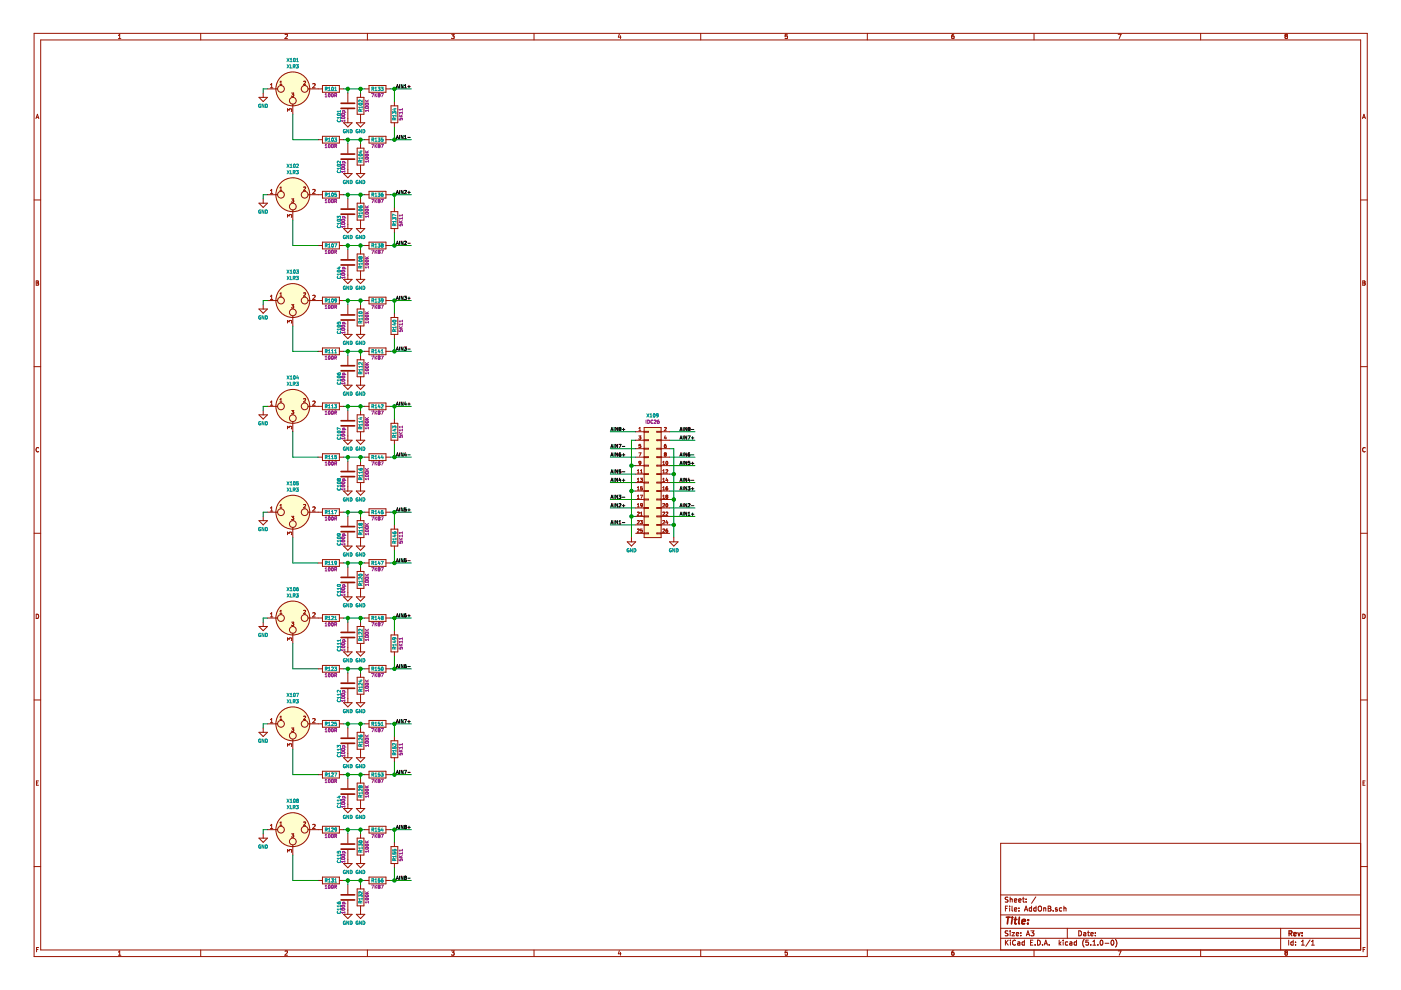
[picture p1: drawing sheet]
<svg xmlns="http://www.w3.org/2000/svg" width="297mm" height="210mm" viewBox="0 0 297 210" stroke-linecap="round" stroke-linejoin="round" font-family="sans-serif">
<g fill="none" stroke="#009300" stroke-width=".21">
<path d="M56.7 18.8h-.9v.9M72.9 18.8h4.4M73.7 18.8v.9M76.4 18.8v.9M82.7 18.8h4.5M83.6 18.8v2.7M62.1 24.2v5.4h5.4M72.9 29.6h4.4M73.7 29.6v.9M76.4 29.6v.9M82.7 29.6h4.5M83.6 26.9v2.7"/>
<path d="M56.7 41.3h-.9v.9M62.1 46.7v5.4h5.4M72.9 41.3h4.4M72.9 52.1h4.4M73.7 41.3v.9M73.7 52.1v.9M76.4 41.3v.9M76.4 52.1v.9M82.7 41.3h4.5M82.7 52.1h4.5M83.6 41.3v2.7M83.6 49.4v2.7"/>
<path d="M56.7 63.7h-.9v.9M62.1 69.1v5.4h5.4M72.9 63.7h4.4M72.9 74.5h4.4M73.7 63.7v.9M73.7 74.5v.9M76.4 63.7v.9M76.4 74.5v.9M82.7 63.7h4.5M82.7 74.5h4.5M83.6 63.7v2.7M83.6 71.8v2.7"/>
<path d="M56.7 86.2h-.9v.9M62.1 91.5v5.4h5.4M72.9 96.9h4.4M72.9 86.2h4.4M73.7 86.2v.9M73.7 96.9v.9M76.4 86.2v.9M76.4 96.9v.9M82.7 96.9h4.5M82.7 86.2h4.5M83.6 86.2v2.7M83.6 94.2v2.7"/>
<path d="M129.4 95.1h5.4M129.4 96.9h5.4M129.4 91.5h5.4M133.9 98.7h.9M134.8 93.3h-.9v20.7M142 95.1h.9v18.9M142 98.7h5.3M142 93.3h5.3M142 96.9h5.3M142 91.5h5.3M56.7 108.6h-.9v.9M62.1 114v5.4h5.4"/>
<path d="M72.9 108.6h4.4M72.9 119.4h4.4M73.7 108.6v.9M73.7 119.4v.9M76.4 108.6v.9M76.4 119.4v.9M82.7 108.6h4.5M82.7 119.4h4.5M83.6 108.6v2.7M83.6 116.7v2.7M129.4 111.3h5.4M129.4 105.9h5.4"/>
<path d="M129.4 100.5h5.4M129.4 107.7h5.4M129.4 102.3h5.4M133.9 109.5h.9M133.9 104.1h.9M142 111.3h.9M142 105.9h.9M142 100.5h.9M142 109.5h5.3M142 104.1h5.3M142 107.7h5.3M142 102.3h5.3"/>
<path d="M56.7 131h-.9v.9M62.1 136.4v5.4h5.4M72.9 131h4.4M73.7 131v.9M76.4 131v.9M82.7 131h4.5M83.6 131v2.7M83.6 139.1v2.7M56.7 153.5h-.9v.9M62.1 158.9v5.3h5.4M72.9 141.8h4.4M72.9 153.5h4.4"/>
<path d="M73.7 141.8v.9M73.7 153.5v.9M76.4 141.8v.9M76.4 153.5v.9M82.7 141.8h4.5M82.7 153.5h4.5M83.6 153.5v2.7M56.7 175.9h-.9v.9M72.9 164.2h4.4M72.9 175.9h4.4M73.7 164.2v.9M73.7 175.9v.9"/>
<path d="M76.4 164.2v.9M76.4 175.9v.9M82.7 164.2h4.5M82.7 175.9h4.5M83.6 161.5v2.7M83.6 175.9v2.7M62.1 181.3v5.4h5.4M72.9 186.7h4.4M73.7 186.7v.9M76.4 186.7v.9M82.7 186.7h4.5M83.6 184v2.7"/>
</g>
<g fill="none" stroke="#000" stroke-width=".21">
<path d="M84 18.6l.3-.7 .2 .7M84.1 18.4h.3M84.7 17.9v.7M85.5 17.9v.7l-.4-.7v.7M85.8 18.6h.4M85.8 18.1l.2-.2v.7M86.5 18.4h.5M86.7 18.1v.5M84 29.4l.3-.7 .2 .7M84.1 29.2h.3M84.7 28.7v.7M85.5 28.7v.7l-.4-.7v.7"/>
<path d="M85.8 28.9l.2-.2v.7M85.8 29.4h.4M86.5 29.1h.5M84 41.1l.3-.7 .2 .7M84 51.8l.3-.7 .2 .7M84.1 40.9h.3M84.1 51.6h.3M84.7 40.4v.7M84.7 51.1v.7M85.5 40.4v.7l-.4-.7v.7M85.5 51.1v.7l-.4-.7v.7M85.8 40.4h.2l.2 .2-.5 .5h.5"/>
<path d="M85.8 51.2l.2-.1 .2 .2-.5 .5h.5M86.5 40.8h.5M86.5 51.6h.5M86.7 40.5v.6M84 63.5l.3-.7 .2 .7M84 74.3l.3-.7 .2 .7M84.1 63.3h.3M84.1 74.1h.3M84.7 62.8v.7M84.7 73.6v.7M85.5 62.8v.7l-.4-.7v.7M85.5 73.6v.7l-.4-.7v.7"/>
<path d="M85.7 62.8h.5l-.3 .3h.2v.3h-.4M85.7 73.6h.5l-.3 .2 .2 .1v.3h-.4M86.5 63.2h.5M86.5 74h.5M86.7 63v.5M84 85.9l.3-.7 .2 .7M84 96.7l.3-.7 .2 .7M84.1 96.5h.3M84.1 85.7h.3M84.7 85.2v.7M84.7 96v.7M85.5 85.2v.7l-.4-.7v.7"/>
<path d="M85.5 96v.7l-.4-.7v.7M85.9 96l-.1 .5h.4M85.9 85.2l-.1 .5h.4M86.1 85.5v.4M86.1 96.2v.5M86.5 96.4h.5M86.5 85.7h.5M86.7 85.4v.5M129.5 96.7l.2-.7 .3 .7M129.5 94.9l.2-.7 .3 .7M129.5 91.3l.2-.7 .3 .7M129.6 96.5h.3"/>
<path d="M129.6 91.1h.3M129.6 94.7h.3M130.2 90.6v.7M130.2 94.2v.7M130.2 96v.7M130.2 99.6v.7M130.9 90.6v.7l-.4-.7v.7M130.9 94.2v.7l-.4-.7v.7M130.9 96v.7l-.4-.7v.7M130.9 99.6v.7l-.4-.7v.7M131.2 94.2h.5l-.3 .7M131.3 90.7l.1 .2"/>
<path d="M131.3 91.3h.1M131.3 90.7h.3l-.1 .2M131.3 90.7h.1M131.4 90.9h.1M131.4 90.9l-.1 .4M131.5 90.9l.1 .4h-.3M131.6 96l-.3 .1-.1 .5 .2 .1 .2-.1v-.3l-.4 .1M131.6 99.6h-.3l-.1 .3h.4v.3h-.4M131.9 96.4h.6M131.9 91.1h.6M131.9 94.7h.6M132.2 90.8v.5"/>
<path d="M132.2 96.2v.5M144.1 98.5l.3-.7 .2 .7M144.1 96.7l.3-.7 .2 .7M144.1 93.1l.3-.7 .2 .7M144.1 91.3l.3-.7 .2 .7M144.2 98.3h.3M144.2 96.5h.3M144.2 92.9h.3M144.2 91.1h.3M144.8 90.6v.7M144.8 92.4v.7M144.8 96v.7"/>
<path d="M144.8 97.8v.7M145.6 90.6v.7l-.4-.7v.7M145.6 92.4v.7l-.4-.7v.7M145.6 96v.7l-.4-.7v.7M145.6 97.8v.7l-.4-.7v.7M145.9 92.4h.4l-.3 .7M145.9 91.3h.1M145.9 91.3h.3M146 90.9l-.1-.1 .1-.2 .3 .2-.2 .1M146 90.9l-.1 .4M146 90.9h.1M146.1 90.9l.1 .4"/>
<path d="M146.2 96l-.3 .2v.4l.1 .1 .2-.1v-.3l-.3 .1M146.2 98.1h.1M146.2 98.1v.4l-.3-.1M146.2 97.8h-.3v.3h.3M146.2 91.3h.1M146.6 98.2h.5M146.6 96.4h.5M146.6 92.9h.5M146.6 91.1h.5M146.8 92.6v.5M146.8 98v.5M84 108.4l.3-.7 .2 .7"/>
<path d="M84 119.2l.3-.7 .2 .7M84.1 108.2h.3M84.1 119h.3M84.7 107.7v.7M84.7 118.5v.7M85.5 107.7v.7l-.4-.7v.7M85.5 118.5v.7l-.4-.7v.7M85.8 119.1h.1M86.1 107.7h-.3v.3h.3v.3h-.3M86.1 118.5h-.3v.3h.4l-.1 .3h-.3M86.5 108.1h.5M86.5 118.9h.5"/>
<path d="M86.7 107.8v.6M129.5 111.1l.2-.7 .3 .7M129.5 107.5l.2-.7 .3 .7M129.5 105.7l.2-.7 .3 .7M129.5 102.1l.2-.7 .3 .7M129.5 100.3l.2-.7 .3 .7M129.6 110.9h.3M129.6 107.3h.3M129.6 101.9h.3M129.6 105.5h.3M129.6 100.1h.3M130.2 101.4v.7"/>
<path d="M130.2 105v.7M130.2 106.8v.7M130.2 110.4v.7M130.9 101.4v.7l-.4-.7v.7M130.9 105v.7l-.4-.7v.7M130.9 106.8v.7l-.4-.7v.7M130.9 110.4v.7l-.4-.7v.7M131.2 105h.4l-.2 .3h.2v.3h-.4M131.2 111.1h.4M131.2 110.6l.2-.2v.7M131.2 106.8h.3l.1 .2-.4 .5h.4M131.4 101.4l-.2 .5h.5"/>
<path d="M131.6 101.6v.5M131.9 110.8h.6M131.9 107.2h.6M131.9 101.8h.6M131.9 105.4h.6M131.9 100h.6M132.2 101.6v.5M132.2 106.9v.6M144.1 109.3l.3-.7 .2 .7M144.1 107.5l.3-.7 .2 .7M144.1 103.9l.3-.7 .2 .7M144.1 102.1l.3-.7 .2 .7"/>
<path d="M144.2 109.1h.3M144.2 107.3h.3M144.2 103.7h.3M144.2 101.9h.3M144.8 101.4v.7M144.8 103.2v.7M144.8 106.8v.7M144.8 108.6v.7M145.6 101.4v.7l-.4-.7v.7M145.6 103.2v.7l-.4-.7v.7M145.6 106.8v.7l-.4-.7v.7M145.6 108.6v.7l-.4-.7v.7"/>
<path d="M145.9 103.2h.4l-.2 .3h.1v.3M145.9 103.8v.1M145.9 109.3h.4M145.9 108.8l.2-.2v.7M145.9 106.8h.2l.2 .2-.4 .5h.4M145.9 103.9h.3M146.1 101.4l-.2 .5h.4M146.2 101.6v.5M146.2 103.8v.1M146.6 109h.5M146.6 107.2h.5M146.6 103.6h.5"/>
<path d="M146.6 101.8h.5M146.8 103.4v.5M146.8 108.7v.6M84 130.8l.3-.7 .2 .7M84.1 130.6h.3M84.7 130.1v.7M85.5 130.1v.7l-.4-.7v.7M86.1 130.1l-.3 .2v.4l.1 .1 .2-.1v-.3l-.3 .1M86.5 130.5h.5M86.7 130.3v.5M84 141.6l.3-.7 .2 .7M84 153.3l.3-.7 .2 .7"/>
<path d="M84.1 141.4h.3M84.1 153.1h.3M84.7 140.9v.7M84.7 152.6v.7M85.5 140.9v.7l-.4-.7v.7M85.5 152.6v.7l-.4-.7v.7M85.7 152.6h.5l-.3 .7M86.1 140.9l-.3 .2v.3l.1 .2 .2-.1v-.3l-.3 .1M86.5 141.3h.5M86.5 153h.5M86.7 152.7v.6M84 164l.3-.7 .2 .7"/>
<path d="M84 175.7l.3-.7 .2 .7M84.1 163.8h.3M84.1 175.5h.3M84.7 163.3v.7M84.7 175v.7M85.5 163.3v.7l-.4-.7v.7M85.5 175v.7l-.4-.7v.7M85.7 163.3h.5l-.3 .7M85.9 175.3l-.1-.1 .1-.2 .3 .1-.2 .2M85.9 175.3a.22 .22 0 0 0-.1 .2 .22 .22 0 0 0 .2 .2l.2-.1-.2-.3M85.9 175.3h.1M86.5 163.8h.5"/>
<path d="M86.5 175.4h.5M86.7 175.2v.5M84 186.5l.3-.7 .2 .7M84.1 186.3h.3M84.7 185.8v.7M85.5 185.8v.7l-.4-.7v.7M85.9 186.1l-.1-.2 .1-.1 .3 .1-.2 .2M85.9 186.1a.22 .22 0 0 0-.1 .2 .22 .22 0 0 0 .2 .2l.2-.2-.2-.2M85.9 186.1h.1M86.5 186.2h.5"/>
</g>
<g fill="none" stroke="#981200" stroke-width=".21">
<path d="M7.2 7.1h282.7v195.7h-282.7zM8.6 8.5h279.9v192.9h-279.9zM25.1 8.2h.5M25.1 7.5l.3-.2v.9M42.6 7.1v1.4M55.8 19.7v.9M56.7 18.8h2.2M57.3 18l.3-.3v.9M57.3 18.6h.5M59.4 17.4l.2-.2v.7M59.4 17.9h.4M60.4 7.3h.4l.2 .2-.6 .7h.6"/>
<path d="M61.8 19.7h.5l-.3 .3 .3 .1-.1 .3h-.4M64.4 17.3l.2-.1 .2 .2-.5 .5h.5M65.3 18.8h3.1M66.3 17.8l.3-.1 .2 .3-.5 .6h.5M68.4 18.1h3.6v1.5h-3.6zM72 18.8h.9M73.7 19.7v2M76.4 19.7v.9M77.3 18.8h.9M77.9 7.1v1.4M78.2 18.1h3.6v1.5h-3.6zM81.8 18.8h.9"/>
<path d="M95.7 7.3h.6l-.3 .3 .3 .1v.4h-.6M113.2 7.1v1.4M131.3 7.2l-.2 .7h.6M131.5 7.6v.6M148.6 7.1v1.4M166.4 8.1h.5M166.9 7.3h-.4l-.1 .4 .5-.1v.5M166.9 8.1h.1M183.9 7.1v1.4M201.8 7.8l.1-.2 .4 .2-.1 .3h-.3M201.8 8.1h.1M202.2 7.3l-.4 .2v.6"/>
<path d="M219.2 7.1v1.4M237.1 7.3h.6l-.4 .9M254.6 7.1v1.4M272.6 7.6l-.2 .2 .2 .4 .4-.2-.2-.4M272.6 7.6l-.2-.1 .2-.2h.3l-.1 .3M272.6 7.6h.2M7.6 25.1l.3-.9 .3 .9M7.7 24.9h.4M54.9 20.6h1.8l-.9 .9zM59.4 39.8l.2-.1v.7M61 23.6v-.5l.3 .3 .1-.3h.3l.1 .1v.4M62.1 22.1v2.1"/>
<path d="M64.4 39.7h.2l.2 .1-.5 .6h.5M67.5 29.6h.9M68.4 28.9h3.6v1.4h-3.6zM72 29.6h.9M72.9 26h1.7l-.9 .9zM72.9 36.8h1.7l-.9 .9zM73.7 23.2v2.8M73.7 30.5v2M73.7 33.9v2.9M75.5 26h1.8l-.9 .9zM75.5 36.8h1.8l-.9 .9zM75.7 20.6h1.5v3.6h-1.5z"/>
<path d="M75.7 31.4h1.5v3.6h-1.5zM76.4 24.2v1.8M76.4 30.5v.9M76.4 35v1.8M77.3 29.6h.9M78.2 28.9h3.6v1.4h-3.6zM81.8 29.6h.9M82.9 22.4h1.4v3.6h-1.4zM83.6 21.5v.9M83.6 26v.9M288.9 25.1l.3-.9 .3 .9M289 24.9h.4"/>
<path d="M7.2 42.4h1.4M7.7 59.6l.5 .1-.2 .3 .2 .2-.2 .3h-.3zM7.7 60h.3M54.9 43.1h1.8l-.9 .9zM55.8 42.2v.9M56.7 41.3h2.2M57.3 41.1h.5M57.3 40.4l.3-.2v.9M59.4 40.4h.4M61 46.1v-.6l.3 .3 .1-.2 .3-.1 .1 .2v.4M61.8 42.2h.5l-.3 .2 .3 .2-.1 .2M61.8 42.8h.1"/>
<path d="M61.9 42.8h.3M62.1 44.5v2.2M62.2 42.8h.1M65.3 41.3h3.1M66.3 40.2h.3l.2 .2-.5 .7h.5M67.5 52.1h.9M68.4 40.6h3.6v1.4h-3.6zM68.4 51.3h3.6v1.5h-3.6zM72 41.3h.9M72 52.1h.9M72.9 48.5h1.7l-.9 .9zM72.9 59.2h1.7l-.9 .9z"/>
<path d="M73.7 42.2v2M73.7 45.6v2.9M73.7 53v1.9M73.7 56.4v2.8M75.5 48.5h1.8l-.9 .9zM75.5 59.2h1.8l-.9 .9zM75.7 43.1h1.5v3.6h-1.5zM75.7 53.8h1.5v3.6h-1.5zM76.4 42.2v.9M76.4 46.7v1.8M76.4 53v.8M76.4 57.4v1.8"/>
<path d="M77.3 41.3h.9M77.3 52.1h.9M78.2 40.6h3.6v1.4h-3.6zM78.2 51.3h3.6v1.5h-3.6zM81.8 41.3h.9M81.8 52.1h.9M82.9 44.9h1.4v3.6h-1.4zM83.6 44v.9M83.6 48.5v.9M288.5 42.4h1.4M288.9 59.6l.5 .1-.2 .3 .3 .2-.2 .3h-.4zM288.9 60h.3"/>
<path d="M7.2 77.7h1.4M54.9 65.5h1.8l-.9 .9zM55.8 64.6v.9M56.7 63.7h2.2M57.3 62.8l.3-.2v.9M57.3 63.5h.5M59.4 62.3l.2-.2v.7M59.4 62.8h.4M61 68.5v-.6l.3 .3 .1-.2 .3-.1 .1 .2v.4M61.8 64.6h.5l-.3 .3h.2M62.1 67v2.1M62.2 64.9h.1"/>
<path d="M62.2 64.9v.4l-.4-.1M64.4 62.1h.2l.2 .2-.5 .5h.5M65.3 63.7h3.1M66.3 62.7l.3-.1 .2 .2-.5 .7h.5M67.5 74.5h.9M68.4 63h3.6v1.4h-3.6zM68.4 73.8h3.6v1.4h-3.6zM72 63.7h.9M72 74.5h.9M72.9 70.9h1.7l-.9 .9zM73.7 64.6v2M73.7 68v2.9"/>
<path d="M73.7 75.4v2M73.7 78.8v2.9M75.5 70.9h1.8l-.9 .9zM75.7 65.5h1.5v3.6h-1.5zM75.7 76.3h1.5v3.6h-1.5zM76.4 64.6v.9M76.4 69.1v1.8M76.4 75.4v.9M76.4 79.9v1.8M77.3 63.7h.9M77.3 74.5h.9M78.2 63h3.6v1.4h-3.6z"/>
<path d="M78.2 73.8h3.6v1.4h-3.6zM81.8 63.7h.9M81.8 74.5h.9M82.9 67.3h1.4v3.6h-1.4zM83.6 66.4v.9M83.6 70.9v.9M288.5 77.7h1.4M8.2 95a.41 .41 0 0 0-.6 .4 .41 .41 0 0 0 .6 .3M54.9 88h1.8l-.9 .9zM55.8 87.1v.9M56.7 86.2h2.2M57.3 85.3l.3-.3v.9"/>
<path d="M57.3 85.9h.5M59.4 84.7l.2-.2v.7M59.4 85.2h.4M61 90.9v-.5l.3 .3 .1-.3h.3l.1 .2v.3M61.8 87h.5l-.3 .3 .3 .1-.1 .3h-.4M62.1 89.4v2.1M64.4 84.6l.2-.1 .2 .2-.5 .5h.5M65.3 86.2h3.1M66.3 85.1l.3-.1 .2 .3-.5 .6h.5M67.5 96.9h.9M68.4 85.4h3.6v1.5h-3.6zM68.4 96.2h3.6v1.4h-3.6z"/>
<path d="M72 86.2h.9M72 96.9h.9M72.9 93.3h1.7l-.9 .9zM72.9 81.7h1.7l-.9 .9zM73.7 87.1v1.9M73.7 90.5v2.8M73.7 97.8v2M75.5 93.3h1.8l-.9 .9zM75.5 81.7h1.8l-.9 .9zM75.7 88h1.5v3.5h-1.5zM75.7 98.7h1.5v3.6h-1.5zM76.4 87.1v.9"/>
<path d="M76.4 91.5v1.8M76.4 97.8v.9M77.3 86.2h.9M77.3 96.9h.9M78.2 85.4h3.6v1.5h-3.6zM78.2 96.2h3.6v1.4h-3.6zM81.8 86.2h.9M81.8 96.9h.9M82.9 89.7h1.4v3.6h-1.4zM83.6 88.9v.8M83.6 93.3v.9M134.8 91.5h1.8"/>
<path d="M134.8 98.7h1.8M134.8 93.3h1.8M134.8 95.1h1.8M134.8 96.9h1.8M135.1 99.8l.2-.2v.7M135.4 92.4h.5l-.3 .3h.2v.4h-.4M135.4 96h.5l-.3 .7M135.5 91.3h.4M135.5 90.8l.2-.2v.7M135.8 99.8l.2-.2v.7M135.8 94.2h-.3v.3h.3v.3h-.3M135.9 98.1l-.4 .1v-.3h.4l-.1 .4-.3 .2"/>
<path d="M136.6 90.6h3.6v23.4h-3.6zM136.6 91.5h.9v.1h-.9M136.6 93.2h.9v.2h-.9M136.6 95h.9v.2h-.9M136.6 96.8h.9v.2h-.9M136.6 98.6h.9v.2h-.9M140.2 98.6h-.9v.2h.9M140.2 96.8h-.9v.2h.9M140.2 95h-.9v.2h.9M140.2 93.2h-.9v.2h.9M140.2 91.5h-.9v.1h.9M140.2 91.5h1.8"/>
<path d="M140.2 98.7h1.8M140.2 93.3h1.8M140.2 95.1h1.8M140.2 96.9h1.8M140.5 98.5h.4M140.5 98l.2-.2v.7M140.5 99.8l.2-.2v.7M140.8 90.7l.3-.1 .2 .2-.5 .5h.5M140.8 96.1v.1M140.8 96.1l.2-.1 .3 .1M140.8 96.2l.2 .1M141 96.3a.22 .22 0 0 0-.1 .3 .22 .22 0 0 0 .3 .1 .22 .22 0 0 0 0-.3"/>
<path d="M141 96.3h.1M141 92.4l-.2 .5h.5M141.1 96.3h.1M141.2 92.7v.4M141.2 94.2l-.3 .2-.1 .4 .2 .1 .2-.1v-.3l-.4 .1M141.2 96.3v.1M141.3 97.9v-.1a.34 .34 0 0 1 .3 .4 .34 .34 0 0 1-.3 .3l-.1-.3zM141.3 96.1v.1M141.3 96.2l-.2 .1M141.5 99.6l-.3 .1M141.5 99.6v.1M141.5 99.7v.2l-.3 .4h.4"/>
<path d="M289.5 95a.41 .41 0 0 0-.6 .4 .41 .41 0 0 0 .6 .3M7.2 113.1h1.4M54.9 110.4h1.8l-.9 .9zM55.8 109.5v.9M56.7 108.6h2.2M57.3 107.7l.3-.2v.9M57.3 108.4h.5M59.4 107.2l.2-.2v.7M59.4 107.7h.4M61 113.4v-.6l.3 .3 .1-.2 .3-.1 .1 .2v.4M61.8 109.5h.5l-.3 .2 .3 .2-.1 .2M61.8 110.1l.1 .1"/>
<path d="M61.9 110.2h.3M62.1 111.8v2.2M62.2 110.1v.1M64.4 107h.2l.2 .2-.5 .5h.5M65.3 108.6h3.1M66.3 107.6l.3-.1 .2 .2-.5 .7h.5M67.5 119.4h.9M68.4 107.9h3.6v1.4h-3.6zM68.4 118.6h3.6v1.5h-3.6zM72 108.6h.9M72 119.4h.9M72.9 104.1h1.7l-.9 .9z"/>
<path d="M72.9 115.8h1.7l-.9 .9zM73.7 101.2v2.9M73.7 109.5v2M73.7 112.9v2.9M75.5 104.1h1.8l-.9 .9zM75.5 115.8h1.8l-.9 .9zM75.7 110.4h1.5v3.6h-1.5zM76.4 102.3v1.8M76.4 109.5v.9M76.4 114v1.8M77.3 108.6h.9M77.3 119.4h.9"/>
<path d="M78.2 107.9h3.6v1.4h-3.6zM78.2 118.6h3.6v1.5h-3.6zM81.8 108.6h.9M81.8 119.4h.9M82.9 112.2h1.4v3.6h-1.4zM83.6 111.3v.9M83.6 115.8v.9M133 114.9h1.8l-.9 .9zM133.9 114v.9M134.8 107.7h1.8M134.8 100.5h1.8M134.8 102.3h1.8"/>
<path d="M134.8 104.1h1.8M134.8 105.9h1.8M134.8 109.5h1.8M134.8 111.3h1.8M134.8 113.1h1.8M135.1 105.2l.2-.2v.7M135.1 100.3h.4M135.1 101.6l.2-.2v.7M135.1 103.4l.2-.2v.7M135.1 107l.2-.2v.7M135.1 102.1h.4M135.1 103.9h.4"/>
<path d="M135.1 105.7h.4M135.1 107.5h.4M135.2 108.6h-.1M135.2 108.6h.3M135.2 110.4h-.1M135.2 110.4h.3M135.2 112.2h-.1M135.2 112.2h.3M135.5 108.6h.1M135.5 110.4h.1M135.5 112.2h.1M135.5 108.6v.3l-.4 .4h.4"/>
<path d="M135.5 110.4v.3l-.4 .4h.4M135.5 112.2v.3l-.4 .4h.4M135.8 101.4h.4l-.2 .3 .2 .1-.1 .3-.3-.1M135.8 110.4h.4l-.2 .2 .2 .2-.1 .2h-.3M135.8 105h.4l-.3 .7M135.8 100.3h.4M135.8 108.8l.2-.2v.7M135.8 109.3h.4M136.2 103.2h-.4v.3h.3v.4l-.3-.1M136.2 112.2h-.4v.3h.3v.3h-.3M136.2 107.1l-.3 .1-.1-.4 .4 .1-.1 .5-.2 .1M136.6 113h.9v.2h-.9"/>
<path d="M136.6 100.4h.9v.2h-.9M136.6 102.2h.9v.2h-.9M136.6 104h.9v.2h-.9M136.6 105.8h.9v.2h-.9M136.6 107.6h.9v.2h-.9M136.6 109.4h.9v.2h-.9M136.6 111.2h.9v.2h-.9M140.2 107.7h1.8M140.2 113h-.9v.2h.9M140.2 111.2h-.9v.2h.9M140.2 109.4h-.9v.2h.9M140.2 107.6h-.9v.2h.9"/>
<path d="M140.2 105.8h-.9v.2h.9M140.2 104h-.9v.2h.9M140.2 102.2h-.9v.2h.9M140.2 100.4h-.9v.2h.9M140.2 100.5h1.8M140.2 102.3h1.8M140.2 104.1h1.8M140.2 105.9h1.8M140.2 109.5h1.8M140.2 111.3h1.8M140.2 113.1h1.8M140.5 101.6l.2-.2v.7"/>
<path d="M140.5 103.4l.2-.2v.7M140.5 105.2l.2-.2v.7M140.5 100.3h.4M140.5 102.1h.4M140.5 103.9h.4M140.5 105.7h.4M140.5 106.8h.3l.1 .2-.4 .5h.4M140.5 108.6h.3l.1 .2-.4 .5h.4M140.5 110.4h.3l.1 .2-.4 .5h.4M140.5 112.2h.3l.1 .2-.4 .5h.4M141.2 112.5h.3v.3h-.3zM141.2 112.5v.1"/>
<path d="M141.3 106.8a.34 .34 0 0 1 .3 .3 .34 .34 0 0 1-.3 .4l-.1-.3zM141.3 103.2l-.1 .6 .3 .1v-.4l-.3 .1M141.3 112.2l-.1 .3M141.3 105.3l-.1-.1 .1-.2 .3 .1-.1 .2M141.3 105.3l-.1 .1 .1 .3 .3-.2-.1-.2M141.3 103.2h.1M141.3 105.3h.2M141.3 112.2h.1M141.3 101.4l-.1 .5h.4M141.3 110.3l-.1 .5h.4M141.5 101.6v.5M141.5 110.6v.5"/>
<path d="M141.5 103.2h-.2M141.5 108.6h-.3M141.5 108.6h.1M141.5 112.2h-.2M141.5 108.6v.3l-.3 .4h.4M142 114.9h1.8l-.9 .9zM142.9 114v.9M288.5 113.1h1.4M7.7 130.2a.46 .46 0 0 1 .5 .5 .46 .46 0 0 1-.5 .4zM54.9 132.8h1.8l-.9 .9zM55.8 131.9v.9M56.7 131h2.2"/>
<path d="M57.3 130.2l.3-.3v.9M57.3 130.8h.5M59.4 129.6l.2-.2v.7M59.4 130.1h.4M61 135.8v-.5l.3 .3 .1-.3h.3l.1 .1v.4M61.8 131.9h.5l-.3 .3 .3 .1-.1 .3h-.4M62.1 134.3v2.1M64.4 129.5l.2-.1 .2 .2-.5 .5h.5M65.3 131h3.1M66.3 130l.3-.1 .2 .3-.5 .6h.5M68.4 130.3h3.6v1.5h-3.6zM72 131h.9"/>
<path d="M72.9 126.5h1.7l-.9 .9zM72.9 138.2h1.7l-.9 .9zM73.7 120.3v1.9M73.7 123.7v2.8M73.7 131.9v2M73.7 135.3v2.9M75.5 126.5h1.8l-.9 .9zM75.5 138.2h1.8l-.9 .9zM75.7 121.2h1.5v3.6h-1.5zM75.7 132.8h1.5v3.6h-1.5zM76.4 120.3v.9M76.4 124.8v1.7"/>
<path d="M76.4 131.9v.9M76.4 136.4v1.8M77.3 131h.9M78.2 130.3h3.6v1.5h-3.6zM81.8 131h.9M82.9 134.6h1.4v3.6h-1.4zM83.6 133.7v.9M83.6 138.2v.9M288.9 130.2a.46 .46 0 0 1 .6 .5 .46 .46 0 0 1-.6 .4zM7.2 148.4h1.4M54.9 155.3h1.8l-.9 .9zM55.8 154.4v.9"/>
<path d="M56.7 153.5h2.2M57.3 152.6l.3-.3v.9M57.3 153.2h.5M59.4 152l.2-.2v.8M59.4 152.6h.4M61 158.2v-.5l.3 .3 .1-.3h.3l.1 .2v.3M61.8 154.4h.5l-.3 .2 .2 .1M62.1 156.7v2.2M62.2 154.7h.1M62.2 154.7v.3h-.4M64.4 151.9l.2-.1 .2 .2-.5 .6h.5M65.3 153.5h3.1"/>
<path d="M66.3 152.4l.3-.1 .2 .3-.5 .6h.5M67.5 141.8h.9M68.4 141.1h3.6v1.4h-3.6zM68.4 152.8h3.6v1.4h-3.6zM72 153.5h.9M72 141.8h.9M72.9 149h1.7l-.9 .9zM73.7 142.7v2M73.7 146.1v2.9M73.7 154.4v1.9M73.7 157.8v2.9M75.5 149h1.8l-.9 .9z"/>
<path d="M75.7 143.6h1.5v3.6h-1.5zM75.7 155.3h1.5v3.6h-1.5zM76.4 142.7v.9M76.4 147.2v1.8M76.4 154.4v.9M76.4 158.9v1.8M77.3 153.5h.9M77.3 141.8h.9M78.2 141.1h3.6v1.4h-3.6zM78.2 152.8h3.6v1.4h-3.6zM81.8 153.5h.9M81.8 141.8h.9"/>
<path d="M82.9 157.1h1.4v3.6h-1.4zM83.6 156.2v.9M288.5 148.4h1.4M7.7 166h.3M8.2 165.6h-.5v.9h.5M54.9 177.7h1.8l-.9 .9zM55.8 176.8v.9M56.7 175.9h2.2M57.3 175l.3-.2v.9M57.3 175.7h.5M59.4 174.5l.2-.2v.7M59.4 175h.4"/>
<path d="M61.8 176.8h.5l-.3 .3 .3 .1-.1 .2M61.8 177.4l.1 .1M61.9 177.5h.3M62.1 179.1v2.2M62.2 177.4v.1M64.4 174.3h.2l.2 .2-.5 .5h.5M65.3 175.9h3.1M66.3 174.9l.3-.1 .2 .2-.5 .7h.5M67.5 164.2h.9M68.4 163.5h3.6v1.5h-3.6zM68.4 175.2h3.6v1.4h-3.6zM72 175.9h.9"/>
<path d="M72 164.2h.9M72.9 160.7h1.7l-.9 .8zM72.9 171.4h1.7l-.9 .9zM73.7 165.1v2M73.7 168.5v2.9M73.7 176.8v2M75.5 160.7h1.8l-.9 .8zM75.5 171.4h1.8l-.9 .9zM75.7 166h1.5v3.6h-1.5zM75.7 177.7h1.5v3.6h-1.5zM76.4 165.1v.9M76.4 169.6v1.8"/>
<path d="M76.4 176.8v.9M77.3 175.9h.9M77.3 164.2h.9M78.2 163.5h3.6v1.5h-3.6zM78.2 175.2h3.6v1.4h-3.6zM81.8 175.9h.9M81.8 164.2h.9M82.9 179.5h1.4v3.6h-1.4zM83.6 160.7v.8M83.6 178.6v.9M288.5 178.8h-76.3v22.6M289 166h.3"/>
<path d="M289.4 165.6h-.4v.9h.4M7.2 183.7h1.4M61 180.7v-.6l.3 .3 .1-.2 .3-.1 .1 .2v.4M67.5 186.7h.9M68.4 186h3.6v1.4h-3.6zM72 186.7h.9M72.9 183.1h1.7l-.9 .9zM72.9 193.9h1.7l-.9 .9zM73.7 180.2v2.9M73.7 187.6v2M73.7 191v2.9M75.5 183.1h1.8l-.9 .9z"/>
<path d="M75.5 193.9h1.8l-.9 .9zM75.7 188.5h1.5v3.6h-1.5zM76.4 181.3v1.8M76.4 187.6v.9M76.4 192.1v1.8M77.3 186.7h.9M78.2 186h3.6v1.4h-3.6zM81.8 186.7h.9M83.6 183.1v.9M212.2 198.9h76.3M212.2 196.8h76.3M212.2 194h76.3"/>
<path d="M212.2 189.7h76.3M213.2 199.3v1.1M213.2 192.6h.3M213.3 199.8l.5 .6M213.7 192.1h-.5v1.1M213.7 197.4h-.5v.4a.44 .44 0 0 1 .5 .5l-.6 .1M213.7 190.3h-.5v.3a.44 .44 0 0 1 .5 .6h-.6M213.8 199.3l-.6 .6M214.1 192.1v.1M214.1 192.5v.7M214.2 197.4v.1M214.2 190.2v1.1"/>
<path d="M214.2 197.7v.7M214.2 190.7l.4-.1v.7M214.2 199.3v.1M214.2 199.7v.7M214.6 197.7h.5l-.5 .7h.5M214.6 192.1v.9l.1 .2M215.1 190.9l.5-.1-.1-.2h-.3l-.1 .1v.5h.4M215.1 192.8l.5-.1-.1-.2h-.3l-.1 .1v.5h.4M215.3 199.4a.47 .47 0 0 0-.6 .5 .47 .47 0 0 0 .6 .4M215.5 198.1l.5-.1-.1-.2-.3-.1-.1 .2v.5h.4M215.8 199.7h.4v.7M216 190.9l.5-.1-.1-.2h-.3l-.1 .1v.5h.4"/>
<path d="M216 192.5v.1M216 193.1v.1M216.2 199.9l-.5 .2 .2 .3 .3-.1M216.4 198.3v.1M216.4 197.8v.1M216.8 190.6h.4M216.9 190.2v.9l.3 .2M217.2 199.7h-.3l-.2 .2v.4h.5M217.2 199.3v1.1M217.2 193.2l.3-1.1 .4 1.1M217.3 192.9h.5M217.5 191.2v.1"/>
<path d="M217.5 190.6v.1M217.6 198.4l.3-1 .4 1M217.7 198.1h.5M218.5 199.8h.4M218.6 197.4h.6l-.3 .4 .3 .1v.4h-.6M218.7 192.5h-.3l-.2 .2v.4h.5M218.7 192.1v1.1M219 199.3h-.5v1.1h.5M219.6 190.2l-.9 1.3M219.7 192.5h-.3l-.2 .2v.4h.5M219.7 192.1v1.1M220 199.3a.54 .54 0 0 1 .6 .6 .54 .54 0 0 1-.6 .5z"/>
<path d="M220.2 192.3l.2-.2 .4 .2v.5l-.2 .4-.4-.2zM221.3 192.6l.4-.1v.7M221.3 192.5v.7M222.2 192.1h.4l.2 .2-.2 .3 .2 .4-.2 .2h-.4zM222.2 192.6h.4M223.3 193.1v.1M224.2 192.5h-.3l-.1 .1v.2l.4 .1v.2h-.4M224.6 199.3v1.1M224.7 200l.3 .4M225 199.7l-.4 .4M225.1 192.5h-.3l-.2 .2 .1 .4h.4M225.4 199.3v.1"/>
<path d="M225.4 199.7v.7M225.6 192.6l.4-.1v.7M225.6 192.1v1.1M226.3 196.8v2.1M226.4 199.7h-.3l-.2 .2v.4h.5M226.8 199.7h.4l.1 .7M227.3 199.9l-.5 .2 .1 .3 .4-.1M228.2 199.7h-.3l-.2 .2 .1 .4h.4M228.2 199.3v1.1M228.7 197.4a.53 .53 0 0 1 .6 .5 .53 .53 0 0 1-.6 .5zM229.8 197.8h.4v.6M229.9 199.2a1.21 1.21 0 0 0 0 1.6"/>
<path d="M230.2 198l-.5 .2 .2 .2h.3M230.6 197.7h.4M230.7 197.4v.9l.3 .1M230.8 199.3h-.5l-.1 .5h.5l.1 .5h-.6M231.3 198.1l.5-.1-.1-.2-.3-.1-.1 .2v.5h.4M231.7 199.6l.3-.3v1.1M232.2 198.3v.1M232.2 197.8v.1M233.3 199.4l.2-.1a.51 .51 0 0 1 .4 .6 .51 .51 0 0 1-.5 .4l-.2-.3zM234.3 200h.8M235.7 199.4l.1-.1a.51 .51 0 0 1 .4 .6 .51 .51 0 0 1-.5 .4l-.1-.3zM236.5 199.2a1.21 1.21 0 0 1 0 1.6"/>
<path d="M271.5 196.8v4.6M273.2 199.3v1.1M274.2 199.7h-.3l-.2 .2 .1 .4h.4M274.2 199.3v1.1M274.7 199.7v.1M275.9 199.6l.3-.3v1.1M277.8 199.3l-.9 1.3M278.1 199.6l.3-.3v1.1M288.5 183.7h1.4M7.7 201.3h.4M8.2 200.9h-.5v.9M25.1 201.9l.3-.3v.9"/>
<path d="M25.1 202.5h.5M42.6 201.4v1.4M60.4 201.7l.4-.1 .2 .3-.6 .6h.6M77.9 201.4v1.4M95.7 201.6h.6l-.3 .4h.3v.4h-.6M113.2 201.4v1.4M131.3 201.6l-.2 .6h.6M131.5 201.9v.6M148.6 201.4v1.4M166.9 201.6h-.4l-.1 .4h.5v.4h-.5M183.9 201.4v1.4M202.2 201.6l-.4 .2v.5l.1 .2 .4-.1-.1-.4h-.3l-.1 .1"/>
<path d="M219.2 201.4v1.4M219.5 200.3v.1M221 200.3v.1M221.4 200.4l.3-1.1 .4 1.1M221.5 200.1h.5M222.4 200.3v.1M231.3 200.3v.1M231.7 200.4h.6M232.8 200.3v.1M237.1 201.6h.6l-.4 .9M254.6 201.4v1.4M272.6 202l-.2-.2 .2-.2 .3 .1-.1 .3"/>
<path d="M272.6 202l-.2 .2 .2 .3 .4-.2-.2-.3M272.6 202h.2M274.7 200.3v.1M275.9 200.4h.6M278.1 200.4h.6M289 201.3h.3M289.4 200.9h-.4v.9"/>
<circle cx="59.6" cy="18.8" r=".72"/>
<circle cx="62.1" cy="18.8" r="3.6"/>
<circle cx="64.6" cy="18.8" r=".72"/>
<circle cx="62.1" cy="21.4" r=".72"/>
<circle cx="59.6" cy="41.3" r=".72"/>
<circle cx="62.1" cy="41.3" r="3.6"/>
<circle cx="62.1" cy="43.8" r=".72"/>
<circle cx="64.6" cy="41.3" r=".72"/>
<circle cx="59.6" cy="63.7" r=".72"/>
<circle cx="62.1" cy="63.7" r="3.6"/>
<circle cx="62.1" cy="66.2" r=".72"/>
<circle cx="64.6" cy="63.7" r=".72"/>
<circle cx="59.6" cy="86.2" r=".72"/>
<circle cx="62.1" cy="86.2" r="3.6"/>
<circle cx="62.1" cy="88.7" r=".72"/>
<circle cx="64.6" cy="86.2" r=".72"/>
<circle cx="59.6" cy="108.6" r=".72"/>
<circle cx="62.1" cy="108.6" r="3.6"/>
<circle cx="62.1" cy="111.1" r=".72"/>
<circle cx="64.6" cy="108.6" r=".72"/>
<circle cx="59.6" cy="131" r=".72"/>
<circle cx="62.1" cy="131" r="3.6"/>
<circle cx="62.1" cy="133.5" r=".72"/>
<circle cx="64.6" cy="131" r=".72"/>
<circle cx="59.6" cy="153.5" r=".72"/>
<circle cx="62.1" cy="153.5" r="3.6"/>
<circle cx="62.1" cy="156" r=".72"/>
<circle cx="64.6" cy="153.5" r=".72"/>
<circle cx="59.6" cy="175.9" r=".72"/>
<circle cx="62.1" cy="175.9" r="3.6"/>
<circle cx="62.1" cy="178.4" r=".72"/>
<circle cx="64.6" cy="175.9" r=".72"/>
</g>
<g fill="none" stroke="#009596" stroke-width=".21">
<path d="M60.8 12.4l.5 .7M60.9 13.7l.4 .7M61.3 12.4l-.5 .7M61.3 13.7l-.4 .7M61.5 12.6l.2-.2v.7M61.5 13.1h.4M61.6 13.7v.7h.3M62.2 14.1h.3v-.3l-.3-.1v.7M62.3 12.4h.1a.32 .32 0 0 1 .2 .3 .32 .32 0 0 1-.3 .3zM62.3 14.1l.3 .3M62.8 13.7h.4l-.2 .3 .2 .1v.2l-.4 .1M62.8 14.3v.1"/>
<path d="M62.9 13.1h.4M62.9 12.6l.2-.2v.7M69 18.9l.3-.1v-.2l-.3-.1v.7M69.1 18.9l.3 .3M69.6 19.2h.4M69.6 18.7l.2-.2v.7M70.4 19.1a.33 .33 0 0 1-.1-.4 .33 .33 0 0 1 .3-.2v.6M70.4 19.1v.1M70.4 19.2h.2M70.6 19.1v.1M71 19.2h.4M71 18.7l.2-.2v.7"/>
<path d="M79 18.9l.2 .3M79.2 18.8l-.4 .1M79.2 18.8v-.3h-.4v.7M79.2 18.8h.1M79.5 19.2h.4M79.5 18.7l.2-.2v.7M80.1 18.5h.5l-.3 .3h.2M80.1 19.1l.4 .1M80.5 18.8h.1M80.5 18.8v.3M80.5 19.1v.1M80.8 18.5h.4l-.2 .3h.2"/>
<path d="M80.8 19.1l.4 .1M81.2 18.8h.1M81.2 18.8v.3M81.2 19.1v.1M55.2 22.1a.31 .31 0 0 0-.4 .3 .31 .31 0 0 0 .5 .3v-.2h-.2M56 22.1v.7l-.4-.7v.7M56.3 22.1a.36 .36 0 0 1 .4 .3 .36 .36 0 0 1-.4 .4zM60.8 34.8l.5 .7M60.9 36.2l.4 .7M61.3 34.8l-.5 .7M61.3 36.2l-.4 .7M61.5 35.5h.4"/>
<path d="M61.5 35l.2-.2v.7M61.6 36.2v.7h.3M62.2 36.5h.3v-.3h-.3v.7M62.3 34.9l.1-.1a.32 .32 0 0 1 .2 .4 .32 .32 0 0 1-.3 .2zM62.3 36.5l.3 .4M62.8 36.2h.4l-.2 .2 .2 .1v.3h-.4M62.9 34.9l.2-.1 .2 .2-.5 .5h.5M69 29.6h.3v-.3h-.3v.7M69.1 29.6l.3 .4M69.6 29.5l.2-.2v.7M69.6 30h.4M70.4 29.3a.3 .3 0 0 1 .3 .3 .3 .3 0 0 1-.3 .3z"/>
<path d="M70.9 29.3h.5l-.3 .2 .3 .2-.1 .2h-.4M71.5 34.9a.34 .34 0 0 1 .4-.1 .34 .34 0 0 1 .3 .3 .37 .37 0 0 1-.4 .1 .37 .37 0 0 1-.3-.3zM71.5 24.2a.34 .34 0 0 1 .4-.2 .34 .34 0 0 1 .3 .4 .37 .37 0 0 1-.4 .1 .37 .37 0 0 1-.3-.3zM71.5 34.5l.1 .1M71.6 25.4l-.1 .2a.33 .33 0 0 0 .4 .2 .33 .33 0 0 0 .2-.4M71.6 36.2l-.1 .2a.33 .33 0 0 0 .4 .2 .33 .33 0 0 0 .2-.4M72.2 23.4v.4M72.2 24.7v.4M72.2 34.2v.4l-.5-.4-.2 .1v.2M72.2 35.5v.4M72.2 24.9h-.7l.2 .2M72.2 23.6h-.7l.2 .2"/>
<path d="M72.2 35.7h-.7l.2 .2M73.2 27.5a.31 .31 0 0 0-.4 .3 .31 .31 0 0 0 .4 .3v-.2h-.1M73.2 38.3a.31 .31 0 0 0-.4 .3 .31 .31 0 0 0 .4 .3v-.3h-.1M73.9 27.5v.7l-.4-.7v.7M73.9 38.2v.7l-.4-.7v.7M74.3 27.5a.36 .36 0 0 1 .4 .3 .36 .36 0 0 1-.4 .4zM74.3 38.2a.36 .36 0 0 1 .4 .4 .36 .36 0 0 1-.4 .3zM75.9 27.5a.31 .31 0 0 0-.4 .3 .31 .31 0 0 0 .4 .3v-.2h-.1M75.9 38.3a.31 .31 0 0 0-.4 .3 .31 .31 0 0 0 .4 .3v-.3h-.1M76.1 22a.34 .34 0 0 1 .4-.2 .34 .34 0 0 1 .2 .4 .37 .37 0 0 1-.3 .1 .37 .37 0 0 1-.3-.3zM76.1 32.7a.34 .34 0 0 1 .4-.1 .34 .34 0 0 1 .2 .4 .37 .37 0 0 1-.3 .1 .37 .37 0 0 1-.3-.4zM76.3 32h.5"/>
<path d="M76.5 23.6l-.1-.3-.2-.1-.1 .4h.7M76.5 34.4l-.1-.3-.2-.1-.1 .4h.7M76.6 32v.4l-.6-.2M76.6 27.5v.7l-.4-.7v.7M76.6 38.2v.7l-.4-.7v.7M76.8 23.2l-.3 .2M76.8 21.2v.4l-.5-.4-.2 .1 .1 .3M76.8 22.5v.4M76.8 33.3v.4M76.8 22.7h-.7l.2 .2M76.8 34l-.3 .2M76.8 33.5h-.7l.2 .2"/>
<path d="M76.9 27.5a.36 .36 0 0 1 .5 .3 .36 .36 0 0 1-.5 .4zM76.9 38.2a.36 .36 0 0 1 .5 .4 .36 .36 0 0 1-.5 .3zM79 29.6l.2 .4M79.2 29.3h-.4v.7M79.2 29.6h-.4M79.2 29.3h.1M79.2 29.3v.3M79.2 29.6h.1M79.5 30h.4M79.5 29.5l.2-.2v.7M80.1 29.3h.5l-.3 .2 .2 .1M80.5 29.6h.1"/>
<path d="M80.5 29.6v.3h-.4M81.2 29.6h.1M81.2 29.3h-.3l-.1 .3h.4M81.2 29.6v.3h-.4M83.3 24.1v-.4l.2 .2 .2-.2h.2v.4M83.5 23.1h.5M83.6 25.4v-.3l-.3-.1v.4h.7M83.7 23v.4l-.5-.2M84 25l-.4 .2M84 24.3v.4M84 24.5h-.7l.2 .2M55.2 44.6a.31 .31 0 0 0-.4 .3 .31 .31 0 0 0 .5 .2v-.2h-.2"/>
<path d="M56 44.5v.7l-.4-.7v.7M56.3 44.5a.36 .36 0 0 1 .4 .4 .36 .36 0 0 1-.4 .3zM60.8 57.2l.5 .7M60.9 58.6l.4 .7M61.3 57.2l-.5 .7M61.3 58.6l-.4 .7M61.5 57.4l.2-.2v.7M61.5 57.9h.4M61.6 58.6v.7h.3M62.2 59l.3-.1v-.2l-.3-.1v.7M62.3 57.3l.1-.1a.32 .32 0 0 1 .2 .4 .32 .32 0 0 1-.3 .3zM62.3 59l.3 .3"/>
<path d="M62.8 58.6h.4l-.2 .3 .2 .1v.2h-.4M62.8 57.9h.4M62.8 57.2h.5l-.3 .3h.2M63.2 57.5v.1M63.2 57.6v.3M63.2 57.9h.1M69 41.3h.3v-.3l-.3-.1v.7M69 52.1l.3-.1v-.2l-.3-.1v.7M69.1 41.3l.3 .3M69.1 52.1l.3 .3M69.6 41.1l.2-.2v.7M69.6 51.9l.2-.2v.7"/>
<path d="M69.6 41.6h.4M69.6 52.4h.4M70.4 41a.3 .3 0 0 1 .3 .3 .3 .3 0 0 1-.3 .3zM70.4 51.7a.3 .3 0 0 1 .3 .3 .3 .3 0 0 1-.3 .3zM70.9 51.7h.5l-.3 .7M71.3 40.9h-.3v.4l.3-.1 .1 .3-.2 .1h-.2M71.5 46.6a.34 .34 0 0 1 .4-.1 .34 .34 0 0 1 .3 .3 .37 .37 0 0 1-.4 .1 .37 .37 0 0 1-.3-.3zM71.5 57.4a.34 .34 0 0 1 .4-.2 .34 .34 0 0 1 .3 .4 .37 .37 0 0 1-.4 .1 .37 .37 0 0 1-.3-.3zM71.6 47.8l-.1 .2a.33 .33 0 0 0 .4 .3 .33 .33 0 0 0 .2-.5M71.6 58.6h-.1M71.7 56.7h.5M71.8 45.9v.2l-.3-.3v.5"/>
<path d="M71.8 45.9h.4l-.1 .4M71.8 45.9h.1M72 56.6v.4l-.5-.2M72.1 58.6l.1 .2a.36 .36 0 0 1-.3 .2 .36 .36 0 0 1-.4-.2v-.2M72.2 47.2v.4M72.2 57.9v.4M72.2 47.4h-.7l.2 .2M72.2 58.1h-.7l.2 .2M73.2 49.9a.31 .31 0 0 0-.4 .4 .31 .31 0 0 0 .4 .2v-.2h-.1M73.9 49.9v.7l-.4-.7v.7M74.3 49.9a.36 .36 0 0 1 .4 .4 .36 .36 0 0 1-.4 .3zM75.9 49.9a.31 .31 0 0 0-.4 .4 .31 .31 0 0 0 .4 .2v-.2h-.1"/>
<path d="M76.1 43.7v.2l.3 .1h.3v-.3h-.3l.1 .3M76.1 44.4a.34 .34 0 0 1 .4-.1 .34 .34 0 0 1 .2 .3 .37 .37 0 0 1-.3 .1 .37 .37 0 0 1-.3-.3zM76.1 55.2a.34 .34 0 0 1 .4-.2 .34 .34 0 0 1 .2 .4 .37 .37 0 0 1-.3 .1 .37 .37 0 0 1-.3-.3zM76.2 54.4l-.1 .1 .1 .3M76.2 54.8h.1M76.2 54.4h.1M76.2 54.4l.2 .1M76.4 54.5l.1-.1 .3 .1-.1 .3-.3-.1M76.4 54.7l-.2 .1M76.4 54.5v.2M76.5 46l-.1-.3h-.2l-.1 .3h.7M76.5 56.8l-.1-.3h-.2l-.1 .3h.7"/>
<path d="M76.6 49.9v.7l-.4-.7v.7M76.8 55.9h-.7l.2 .2M76.8 45v.4M76.8 55.8v.3M76.8 45.6l-.3 .3M76.8 45.2h-.7l.2 .2M76.8 56.4l-.3 .3M76.9 49.9a.36 .36 0 0 1 .5 .4 .36 .36 0 0 1-.5 .3zM78.8 52.1l.4-.1v-.2l-.4-.1v.7M79 41.3l.2 .3M79 52.1l.2 .3M79.2 41l-.4-.1v.7"/>
<path d="M79.2 41h.1M79.2 41v.3h-.4M79.5 41.6h.4M79.5 52.4h.4M79.5 41.1l.2-.2v.7M79.5 51.9l.2-.2v.7M80.1 51.7h.5l-.3 .3 .3 .1-.1 .2h-.4M80.1 40.9h.5l-.3 .3 .3 .1-.1 .3h-.4M80.8 51.8l.2-.1 .2 .1M80.8 51.8v.1M80.8 51.9l.2 .1M81 52l-.2 .1 .2 .3h.2v-.3"/>
<path d="M81 52h.1M81.1 52h.1M81.2 40.9l-.2 .1-.2 .2 .1 .4h.3v-.4l-.4 .1M81.2 52v.1M81.2 51.8v.1M81.2 51.9l-.1 .1M83.3 47.5v.3h.7M83.3 47.5h.3M83.3 47.5h.1M83.6 46.2l-.1 .1-.2-.2v.4M83.6 47.5h.1M83.6 47.5v.3"/>
<path d="M83.6 46.1v.1M83.6 46.1h.3M83.9 46.1v.1M83.9 46.2v.3M84 45.7l-.7-.3v.5M84 46.8v.4M84 47.4l-.4 .3M84 47h-.7l.2 .2M55.2 67a.31 .31 0 0 0-.4 .3 .31 .31 0 0 0 .5 .3v-.3h-.2M56 67v.7l-.4-.7v.7M56.3 67a.36 .36 0 0 1 .4 .3 .36 .36 0 0 1-.4 .4zM60.8 79.7l.5 .7"/>
<path d="M61.3 79.7l-.5 .7M61.5 79.9l.2-.2v.7M62.3 79.8l.1-.1a.32 .32 0 0 1 .2 .3 .32 .32 0 0 1-.3 .3zM63 79.6l-.1 .5h.4M63.2 79.9v.5M69 63.7h.3v-.3h-.3v.7M69 74.5h.3v-.3l-.3-.1v.7M69.1 63.7l.3 .4M69.1 74.5l.3 .3M69.6 63.6l.2-.2v.7M69.6 74.3l.2-.2v.7M69.6 64.1h.4"/>
<path d="M69.6 74.8h.4M70.3 74.8h.4M70.3 74.3l.2-.2v.7M70.4 63.4a.3 .3 0 0 1 .3 .3 .3 .3 0 0 1-.3 .3zM71 74.3l.2-.2v.7M71 74.8h.4M71 63.7v-.3h.2l.2 .4M71 63.7v.1M71.3 63.7l-.3 .1M71.4 63.8l-.2 .2-.2 .1M71.4 63.7h-.1M71.5 68.3v.3l.3 .1v-.4"/>
<path d="M71.5 69a.34 .34 0 0 1 .4-.1 .34 .34 0 0 1 .3 .4 .37 .37 0 0 1-.4 0 .37 .37 0 0 1-.3-.3zM71.5 79.8a.34 .34 0 0 1 .4-.1 .34 .34 0 0 1 .3 .3 .37 .37 0 0 1-.4 .1 .37 .37 0 0 1-.3-.3zM71.6 70.3h-.1M71.8 79.1l.1 .3M71.8 68.3h.4l-.1 .4M71.8 79.1h.4l-.1 .3h-.4l-.2-.3M71.8 68.3h.1M71.8 79.1h.1M72.1 70.3l.1 .1a.36 .36 0 0 1-.3 .3 .36 .36 0 0 1-.4-.3v-.1M72.2 69.6v.4M72.2 69.8h-.7l.2 .2M73.2 60.7a.31 .31 0 0 0-.4 .3 .31 .31 0 0 0 .4 .3v-.2h-.1"/>
<path d="M73.2 72.4a.31 .31 0 0 0-.4 .3 .31 .31 0 0 0 .4 .3v-.3h-.1M73.9 60.7v.7l-.4-.7v.7M73.9 72.3v.7l-.4-.7v.7M74.3 60.7a.36 .36 0 0 1 .4 .3 .36 .36 0 0 1-.4 .4zM74.3 72.3a.36 .36 0 0 1 .4 .4 .36 .36 0 0 1-.4 .3zM75.8 72.7h.1v.3M75.9 60.7a.31 .31 0 0 0-.4 .3 .31 .31 0 0 0 .4 .3v-.2h-.1M75.9 72.4a.32 .32 0 0 0-.4 .3 .32 .32 0 0 0 .4 .3M75.9 73h.1M76.1 66.2l.1-.1a.33 .33 0 0 1 .3-.1 .33 .33 0 0 1 .2 .4 .33 .33 0 0 1-.4 .1 .33 .33 0 0 1-.2-.3zM76.5 68.5l-.1-.3-.2-.1-.1 .4h.7M76.5 79.2l-.1-.3h-.2l-.1 .3h.7"/>
<path d="M76.6 60.7v.7l-.4-.7v.7M76.6 72.3v.7l-.4-.7v.7M76.8 76.9v.4l-.5-.4-.2 .1 .1 .3M76.8 66.8v.4M76.8 67.4v.4M76.8 77.5v.4M76.8 78.2v.4M76.8 67h-.7l.2 .2M76.8 67.6h-.7l.2 .2M76.8 68.1l-.3 .2M76.8 78.9l-.3 .2M76.8 78.4h-.7l.2 .2"/>
<path d="M76.8 77.7h-.7l.2 .2M76.9 60.7a.36 .36 0 0 1 .5 .3 .36 .36 0 0 1-.5 .4zM76.9 72.3a.36 .36 0 0 1 .5 .4 .36 .36 0 0 1-.5 .3zM78.8 74.5h.4v-.3l-.4-.1v.7M78.8 63.7h.4v-.3h-.4v.7M79 63.7l.2 .4M79 74.5l.2 .3M79.5 64.1h.4M79.5 74.8h.4M79.5 63.6l.2-.2v.7M79.5 74.3l.2-.2v.7M80.1 63.4h.5l-.3 .2 .3 .2-.1 .2h-.4"/>
<path d="M80.3 74.1l-.1 .5h.4M80.5 74.4v.4M80.8 74.8h.4M80.8 74.3l.2-.2v.7M81.2 63.8l-.3-.1 .1-.3h.2v.4l-.1 .2-.2 .1M81.2 63.7v.1M81.2 63.7h.1M83.3 68a.34 .34 0 0 0 .3 .3 .34 .34 0 0 0 .3-.3M83.3 67.9h.6M83.3 67.9v.1M83.5 68.6h.5M83.6 70.3v-.3l-.3-.1v.4h.7"/>
<path d="M83.7 68.5v.4l-.5-.1M83.9 67.9v.1M84 69.2v.4M84 69.9l-.4 .2M84 69.4h-.7l.2 .2M55.2 89.4a.31 .31 0 0 0-.4 .3 .31 .31 0 0 0 .5 .3v-.2h-.2M56 89.4v.7l-.4-.7v.7M56.3 89.4a.36 .36 0 0 1 .4 .3 .36 .36 0 0 1-.4 .4zM60.9 81l.4 .7M61.3 81l-.4 .7M61.5 80.4h.4M61.6 81v.7h.3"/>
<path d="M62.2 81.4h.3v-.3l-.3-.1v.7M62.3 81.4l.3 .3M62.8 81h.4l-.2 .3 .2 .1v.2l-.4 .1M62.8 81.7h.1M69 86.2l.3-.1v-.2l-.3-.1v.7M69 96.9h.3v-.3h-.3v.7M69.1 86.2l.3 .3M69.1 96.9l.3 .4M69.6 86l.2-.2v.7M69.6 96.8l.2-.2v.7M69.6 86.5h.4M69.6 97.3h.4"/>
<path d="M70.3 86l.2-.2v.7M70.3 96.8l.2-.2v.7M70.3 86.5h.4M70.3 97.3h.4M70.9 85.8h.5l-.3 .3 .3 .1-.1 .3-.4-.1M71.3 96.6h-.3v.3h.3l.1 .2-.2 .2-.2-.1M71.5 91.5a.34 .34 0 0 1 .4-.2 .34 .34 0 0 1 .3 .4 .37 .37 0 0 1-.4 .1 .37 .37 0 0 1-.3-.3zM71.6 81l-.1 .2a.33 .33 0 0 0 .4 .3 .33 .33 0 0 0 .2-.5M71.6 92.7l-.1 .2a.33 .33 0 0 0 .4 .2 .33 .33 0 0 0 .2-.4M72.2 80.4v.4M72.2 92v.4M72.2 91l-.7-.3v.4"/>
<path d="M72.2 80.6h-.7l.2 .2M72.2 92.2h-.7l.2 .2M73.2 83.1a.31 .31 0 0 0-.4 .4 .31 .31 0 0 0 .4 .2v-.2h-.1M73.2 94.8a.31 .31 0 0 0-.4 .3 .31 .31 0 0 0 .4 .3v-.2h-.1M73.9 83.1v.7l-.4-.7v.7M73.9 94.8v.7l-.4-.7v.7M74.3 83.1a.36 .36 0 0 1 .4 .4 .36 .36 0 0 1-.4 .3zM74.3 94.8a.36 .36 0 0 1 .4 .3 .36 .36 0 0 1-.4 .4zM75.8 83.5h.1v.2M75.9 83.1a.32 .32 0 0 0-.4 .4 .32 .32 0 0 0 .4 .3M75.9 94.8a.31 .31 0 0 0-.4 .3 .31 .31 0 0 0 .4 .3v-.2h-.1M75.9 83.7v.1"/>
<path d="M76.1 99.4v.2l.3 .1h.3v-.3h-.3l.1 .3M76.3 88.6h.5M76.5 90.9l-.1-.3h-.2l-.1 .3h.7M76.6 88.5v.4l-.6-.1M76.6 83.1v.7l-.4-.7v.7M76.6 94.8v.7l-.4-.7v.7M76.8 89.2v.4M76.8 89.9v.4M76.8 100v.4M76.8 89.4h-.7l.2 .2M76.8 90.5l-.3 .3M76.8 90.1h-.7l.2 .2"/>
<path d="M76.9 94.8a.36 .36 0 0 1 .5 .3 .36 .36 0 0 1-.5 .4zM76.9 83.1a.36 .36 0 0 1 .5 .4 .36 .36 0 0 1-.5 .3zM78.8 86.2l.4-.1v-.2l-.4-.1v.7M79 86.2l.2 .3M79 96.9l.2 .4M79.2 96.6h-.4v.7M79.2 96.9h-.4M79.2 96.6h.1M79.2 96.6v.3M79.2 96.9h.1M79.5 86.5h.4M79.5 97.3h.4"/>
<path d="M79.5 86l.2-.2v.7M79.5 96.8l.2-.2v.7M80.3 85.8l-.1 .5h.4M80.3 96.5l-.1 .5h.4M80.5 86v.5M80.5 96.8v.5M80.8 85.9l.3-.1 .1 .2-.4 .5h.4M81 96.5l-.2 .5h.5M81.2 96.8v.5M83.5 91.1h.5M83.6 90.4l-.1 .2-.2-.3v.5M83.6 90.4h.1"/>
<path d="M83.6 90.4h.3M83.6 92.7v-.3h-.3v.3h.7M83.7 91v.4l-.5-.2M83.9 90.4h.1M83.9 90.4v.3M83.9 90.7v.1M84 91.7v.3M84 92.3l-.4 .2M84 91.8h-.7l.2 .2M137.1 87.7l.5 .7M137.6 87.7l-.5 .7M137.8 88.4h.4"/>
<path d="M137.8 87.9l.2-.2v.7M138.6 87.8a.3 .3 0 0 1 .3 .3 .3 .3 0 0 1-.3 .2zM138.8 87.8h.1M139.2 87.8h.3v.3h-.3zM139.6 88.1l-.2 .3h-.2M139.6 88l-.1 .1M55.2 111.9a.31 .31 0 0 0-.4 .3 .31 .31 0 0 0 .5 .3v-.3h-.2M56 111.8v.7l-.4-.7v.7M56.3 111.8a.36 .36 0 0 1 .4 .4 .36 .36 0 0 1-.4 .3zM60.8 102.1l.5 .7M60.9 103.5l.4 .7M61.3 102.1l-.5 .7"/>
<path d="M61.3 103.5l-.4 .7M61.5 102.3l.2-.2v.7M61.5 102.8h.4M61.6 103.5v.7h.3M62.2 103.8h.3v-.3h-.3v.7M62.3 102.2l.1-.1a.32 .32 0 0 1 .2 .4 .32 .32 0 0 1-.3 .2zM62.3 103.8l.3 .4M62.8 103.5h.4l-.2 .2 .2 .1v.2l-.4 .1M62.8 104.1h.1M63.2 102.1h-.3v.4l.3-.1v.3h-.3M69 108.6h.3v-.3l-.3-.1v.7M69 119.4l.3-.1v-.2l-.3-.1v.7"/>
<path d="M69.1 108.6l.3 .3M69.1 119.4l.3 .3M69.6 108.4l.2-.2v.7M69.6 119.2l.2-.2v.7M69.6 108.9h.4M69.6 119.7h.4M70.3 108.4l.2-.2v.7M70.3 119.2l.2-.2v.7M70.3 108.9h.4M70.3 119.7h.4M70.9 108.2h.5l-.3 .7M71.4 119.3l-.4 .1v-.3l.2-.1 .2 .2-.1 .3-.3 .2"/>
<path d="M71.5 102.2a.34 .34 0 0 1 .4-.1 .34 .34 0 0 1 .3 .4 .37 .37 0 0 1-.4 .1 .37 .37 0 0 1-.3-.4zM71.5 113.9a.34 .34 0 0 1 .4-.1 .34 .34 0 0 1 .3 .3 .37 .37 0 0 1-.4 .1 .37 .37 0 0 1-.3-.3zM71.5 101.8h.1M71.6 103.5l-.1 .2a.33 .33 0 0 0 .4 .2 .33 .33 0 0 0 .2-.4M71.6 115.1l-.1 .2a.33 .33 0 0 0 .4 .3 .33 .33 0 0 0 .2-.5M71.6 101.8v.1M71.6 101.5l-.1 .3M71.6 101.9h.1M71.6 101.5h.1M71.7 101.5l.1 .1M71.8 101.6l.1-.1 .3 .1-.1 .3-.3-.1M71.8 113.2l.1 .3h-.3l-.1-.2 .1-.1h.4l.2 .3"/>
<path d="M71.8 101.8l-.1 .1M71.8 101.6v.2M72.2 102.8v.4M72.2 114.5v.4M72.2 103h-.7l.2 .2M72.2 114.7h-.7l.2 .2M73.2 105.6a.31 .31 0 0 0-.4 .3 .31 .31 0 0 0 .4 .3v-.3h-.1M73.2 117.2a.31 .31 0 0 0-.4 .4 .31 .31 0 0 0 .4 .2v-.2h-.1M73.9 105.5v.7l-.4-.7v.7M73.9 117.2v.7l-.4-.7v.7M74.3 105.5a.36 .36 0 0 1 .4 .4 .36 .36 0 0 1-.4 .3zM74.3 117.2a.36 .36 0 0 1 .4 .4 .36 .36 0 0 1-.4 .3z"/>
<path d="M75.9 105.6a.31 .31 0 0 0-.4 .3 .31 .31 0 0 0 .4 .3v-.3h-.1M75.9 117.2a.31 .31 0 0 0-.4 .4 .31 .31 0 0 0 .4 .2v-.2h-.1M76.2 111l-.1 .1 .1 .3M76.2 111.4h.1M76.2 111h.1M76.2 111l.2 .1M76.3 111.3l-.1 .1M76.4 111.3h-.1M76.4 111.1l.1-.1 .3 .1-.1 .3-.3-.2M76.4 111.1v.1M76.4 111.2v.1M76.5 101.7l-.1-.3-.2-.1-.1 .4h.7"/>
<path d="M76.5 113.4l-.1-.4h-.2l-.1 .4h.7M76.6 105.5v.7l-.4-.7v.7M76.6 117.2v.7l-.4-.7v.7M76.8 100.8h-.7l.2 .2M76.8 100.6v.4M76.8 111.6v.4M76.8 112.3v.4M76.8 101.3l-.3 .2M76.8 100.2h-.7l.2 .2M76.8 111.8h-.7l.2 .2M76.8 113l-.3 .2M76.8 112.5h-.7l.2 .2"/>
<path d="M76.9 117.2a.36 .36 0 0 1 .5 .4 .36 .36 0 0 1-.5 .3zM76.9 105.5a.36 .36 0 0 1 .5 .4 .36 .36 0 0 1-.5 .3zM78.8 119.4l.4-.1v-.2l-.4-.1v.7M79 108.6l.2 .3M79 119.4l.2 .3M79.2 108.3l-.4-.1v.7M79.2 108.6h-.4M79.2 108.3h.1M79.2 108.5v.1M79.2 108.3v.2M79.5 108.9h.4M79.5 119.7h.4"/>
<path d="M79.5 108.4l.2-.2v.7M79.5 119.2l.2-.2v.7M80.3 108.2l-.1 .5h.4M80.3 119l-.1 .5h.4M80.5 108.5v.4M80.5 119.2v.5M80.8 119h.5l-.3 .7M81.2 108.5v.1M81.2 108.2h-.3l-.1 .4 .4-.1M81.2 108.6v.3h-.4M83.3 112.8v.2l.3 .2 .3-.1v-.3M83.3 114.8v.3h.7"/>
<path d="M83.3 114.8h.1M83.3 114.8h.3M83.5 113.5h.5M83.6 112.8l.1 .4M83.6 114.8h.1M83.6 114.8v.3M83.6 112.8h.3M83.6 112.8h.1M83.7 113.4v.4l-.5-.1M83.9 112.8h.1M84 114.1v.4M84 114.8l-.4 .2"/>
<path d="M84 114.3h-.7l.2 .2M133.3 116.4a.31 .31 0 0 0-.4 .3 .31 .31 0 0 0 .5 .2v-.2h-.2M134.1 116.3v.7l-.4-.7v.7M134.4 116.3a.36 .36 0 0 1 .4 .4 .36 .36 0 0 1-.4 .3zM142.3 116.4a.31 .31 0 0 0-.4 .3 .31 .31 0 0 0 .5 .2v-.2h-.2M143.1 116.3v.7l-.5-.7v.7M143.4 116.3a.36 .36 0 0 1 .4 .4 .36 .36 0 0 1-.4 .3zM55.2 134.3a.31 .31 0 0 0-.4 .3 .31 .31 0 0 0 .5 .3v-.2h-.2M56 134.3v.7l-.4-.7v.7M56.3 134.3a.36 .36 0 0 1 .4 .3 .36 .36 0 0 1-.4 .4zM60.8 124.6l.5 .7M60.9 125.9l.4 .7"/>
<path d="M61.3 124.6l-.5 .7M61.3 125.9l-.4 .7M61.5 124.8l.2-.2v.7M61.5 125.3h.4M61.6 125.9v.7h.3M62.2 126.3l.3-.1v-.2l-.3-.1v.7M62.3 124.6h.1a.32 .32 0 0 1 .2 .3 .32 .32 0 0 1-.3 .3zM62.3 126.3l.3 .3M62.8 125.9h.4l-.2 .3 .2 .1v.2h-.4M63.2 124.6l-.3 .3v.3h.3M63.2 124.9h.1M63.2 124.9h-.3"/>
<path d="M63.2 124.9v.3M63.2 125.2h.1M69 131.1l.3-.1v-.3h-.3v.7M69.1 131.1l.3 .3M69.6 130.9l.2-.2v.7M69.6 131.4h.4M70.3 130.7h.3l.1 .2-.4 .5h.4M71 130.9l.2-.2v.7M71 131.4h.4M71.5 124h.1a.33 .33 0 0 1 .4-.1 .33 .33 0 0 1 .2 .3h-.1a.33 .33 0 0 1-.3 .1 .33 .33 0 0 1-.3-.3zM71.6 125.9l-.1 .1M71.6 137.6h-.1"/>
<path d="M72.1 125.9l.1 .2a.36 .36 0 0 1-.3 .3 .36 .36 0 0 1-.4-.3v-.1M72.1 137.6l.1 .1a.36 .36 0 0 1-.3 .3 .36 .36 0 0 1-.4-.3v-.1M72.2 124.6v.4M72.2 125.3v.3M72.2 135.6v.4M72.2 136.3v.4M72.2 136.9v.4M72.2 125.5h-.7l.2 .1M72.2 124.8h-.7l.2 .2M72.2 137.1h-.7l.2 .2M72.2 136.5h-.7l.2 .2M72.2 135.8h-.7l.2 .2"/>
<path d="M73.2 128a.31 .31 0 0 0-.4 .3 .31 .31 0 0 0 .4 .3v-.2h-.1M73.2 139.7a.31 .31 0 0 0-.4 .3 .31 .31 0 0 0 .4 .3v-.3h-.1M73.9 128v.7l-.4-.7v.7M73.9 139.7v.7l-.4-.7v.7M74.3 128a.36 .36 0 0 1 .4 .3 .36 .36 0 0 1-.4 .4zM74.3 139.7a.36 .36 0 0 1 .4 .3 .36 .36 0 0 1-.4 .4zM75.9 128a.31 .31 0 0 0-.4 .3 .31 .31 0 0 0 .4 .3v-.2h-.1M75.9 139.7a.32 .32 0 0 0-.4 .3 .32 .32 0 0 0 .4 .3M76.1 121.8h.1a.33 .33 0 0 1 .3-.1 .33 .33 0 0 1 .2 .3v.1a.33 .33 0 0 1-.4 .1 .33 .33 0 0 1-.2-.4zM76.5 124.1l-.1-.3h-.2l-.1 .3h.7M76.5 135.8l-.1-.3-.2-.1-.1 .4h.7M76.6 128v.7l-.4-.7v.7"/>
<path d="M76.6 139.7v.7l-.4-.7v.7M76.8 123.3h-.7l.2 .2M76.8 122.4v.4l-.5-.4-.2 .1 .1 .3M76.8 133.4v.4l-.5-.4-.2 .1 .1 .3M76.8 134.1v.4l-.5-.4-.2 .1 .1 .3M76.8 123.1v.4M76.8 134.7v.4M76.8 123.7l-.3 .3M76.8 134.9h-.7l.2 .2M76.8 135.4l-.3 .2M76.9 128a.36 .36 0 0 1 .5 .3 .36 .36 0 0 1-.5 .4zM76.9 139.7a.36 .36 0 0 1 .5 .3 .36 .36 0 0 1-.5 .4z"/>
<path d="M78.8 131.1l.4-.1v-.3h-.4v.7M79 131.1l.2 .3M79.5 131.4h.4M79.5 130.9l.2-.2v.7M80.3 130.6l-.1 .5h.4M80.5 130.9v.5M80.8 130.8l.2-.1 .2 .1M80.8 130.8h.1M80.8 130.8l.2 .2M81 131l-.2 .1 .2 .3 .2-.1v-.2M81 131h.1M81.1 131h.1"/>
<path d="M81.2 131v.1M81.2 130.8l-.1 .2M81.2 130.8h.1M83.3 135.5v.1M83.3 135.6h.3M83.5 135.9h.5M83.6 135.2h.1M83.6 137.6v-.3l-.3-.1v.4h.7M83.6 135.2l.1 .3M83.7 135.2l-.4 .1v.2M83.7 135.5l-.1 .1M83.7 135.2l.2 .1 .1 .2"/>
<path d="M83.7 135.8v.5l-.5-.2M84 136.5v.4M84 137.2l-.4 .2M84 136.7h-.7l.2 .2M55.2 156.7a.31 .31 0 0 0-.4 .4 .31 .31 0 0 0 .5 .2v-.2h-.2M56 156.7v.7l-.4-.7v.7M56.3 156.7a.36 .36 0 0 1 .4 .4 .36 .36 0 0 1-.4 .3zM60.8 147l.5 .7M60.9 148.3l.4 .7M61.3 147l-.5 .7M61.3 148.3l-.4 .7M61.5 147.2l.2-.2v.7"/>
<path d="M61.5 147.7h.4M61.6 148.3v.7h.3M62.2 148.7h.3v-.3l-.3-.1v.7M62.3 147.1l.1-.1a.32 .32 0 0 1 .2 .3 .32 .32 0 0 1-.3 .3zM62.3 148.7l.3 .3M62.8 148.3h.4l-.2 .3 .2 .1v.3h-.4M62.8 147h.5l-.3 .7M69 141.8h.3v-.3l-.3-.1v.7M69 153.5h.3v-.3l-.3-.1v.7M69.1 141.8l.3 .3M69.1 153.5l.3 .3M69.6 141.6l.2-.2v.7"/>
<path d="M69.6 153.3l.2-.2v.7M69.6 142.1h.4M69.6 153.8h.4M70.3 141.5l.3-.1 .1 .2-.4 .5h.4M70.3 153.2l.3-.1 .1 .2-.4 .5h.4M70.9 141.4h.5l-.3 .3 .3 .1-.1 .3h-.4M71.3 153.1h-.3v.4l.3-.1 .1 .3-.2 .1-.2-.1M71.6 148.4l-.1 .2a.33 .33 0 0 0 .4 .2 .33 .33 0 0 0 .2-.4M71.8 158.1v.2l-.3-.3v.5M71.8 158.1h.4l-.1 .4M71.8 158.1h.1M72.2 146.4v.4l-.5-.4-.2 .1 .1 .3"/>
<path d="M72.2 147v.4M72.2 147.7v.4M72.2 158.7v.4M72.2 159.4v.4M72.2 147.9h-.7l.2 .2M72.2 147.2h-.7l.2 .2M72.2 159.6h-.7l.2 .2M72.2 158.9h-.7l.2 .2M73.2 150.5a.31 .31 0 0 0-.4 .3 .31 .31 0 0 0 .4 .2v-.2h-.1M73.9 150.4v.7l-.4-.7v.7M74.3 150.4a.36 .36 0 0 1 .4 .4 .36 .36 0 0 1-.4 .3zM75.8 140h.1v.3"/>
<path d="M75.8 150.8h.1v.2M75.9 150.5a.32 .32 0 0 0-.4 .3 .32 .32 0 0 0 .4 .3M75.9 151v.1M75.9 140.3h.1M76.1 155.9v.2l.3 .1h.3v-.3h-.3l.1 .3M76.3 144.2h.5M76.5 146.6l-.1-.4h-.2l-.1 .4h.7M76.5 158.2l-.1-.3h-.2l-.1 .3h.7M76.6 144.1v.5l-.6-.2M76.6 150.4v.7l-.4-.7v.7M76.8 145.7h-.7l.2 .2M76.8 156.5v.4l-.5-.4-.2 .1 .1 .3"/>
<path d="M76.8 144.8v.5l-.5-.5-.2 .2 .1 .2M76.8 145.5v.4M76.8 157.2v.4M76.8 146.2l-.3 .2M76.8 157.8l-.3 .3M76.8 157.4h-.7l.2 .2M76.9 150.4a.36 .36 0 0 1 .5 .4 .36 .36 0 0 1-.5 .3zM78.8 153.5h.4v-.3l-.4-.1v.7M78.8 141.8h.4v-.3l-.4-.1v.7M79 141.8l.2 .3M79 153.5l.2 .3M79.5 142.1h.4"/>
<path d="M79.5 153.8h.4M79.5 141.6l.2-.2v.7M79.5 153.3l.2-.2v.7M80.2 153.7v.1M80.2 153.8h.3M80.5 141.4h-.3v.4l.2-.1 .2 .3-.2 .1h-.2M80.5 153.1h-.3v.4l.3-.1v.3M80.5 153.7v.1M80.8 153.8h.4M80.8 153.3l.2-.2v.7M80.9 141.5l.1-.1a.32 .32 0 0 1 .3 .4 .32 .32 0 0 1-.4 .3zM83.3 158.3v.4h.3l-.1-.3 .3-.1 .2 .1-.1 .3"/>
<path d="M83.3 158h.1M84 157.6v.5l-.5-.5-.2 .2v.2M84 159v.4M84 159.6l-.4 .3M84 159.2h-.7l.2 .2M55.2 179.2a.31 .31 0 0 0-.4 .3 .31 .31 0 0 0 .5 .3v-.3h-.2M56 179.1v.7l-.4-.7v.7M56.3 179.1a.36 .36 0 0 1 .4 .4 .36 .36 0 0 1-.4 .3zM60.8 169.4l.5 .7M60.9 170.8l.4 .7M61.3 169.4l-.5 .7M61.3 170.8l-.4 .7"/>
<path d="M61.5 169.6l.2-.2v.7M61.5 170.1h.4M61.6 170.8v.7h.3M62.2 171.2l.3-.1v-.3h-.3v.7M62.3 169.5l.1-.1a.32 .32 0 0 1 .2 .4 .32 .32 0 0 1-.3 .3zM62.3 171.2l.3 .3M62.8 170.8h.4l-.2 .2 .2 .1v.3h-.4M62.8 171.4h.1M63 169.7l-.1-.1 .1-.2 .2 .1-.1 .2M63 169.7l-.1 .2 .1 .2 .3-.1-.2-.3M63 169.7h.1M69 175.9h.3v-.3h-.3v.7"/>
<path d="M69 164.3l.3-.1v-.2l-.3-.1v.7M69.1 164.3l.3 .3M69.1 175.9l.3 .4M69.6 164.1l.2-.2v.7M69.6 175.7l.2-.1v.7M69.6 164.6h.4M69.6 176.3h.4M70.3 164l.3-.1 .1 .2-.4 .5h.4M70.3 175.6h.3l.1 .1-.4 .6h.4M70.9 163.9h.5l-.3 .7M71 175.6v.3M71 175.9h.1"/>
<path d="M71 175.6h.3l.1 .3M71 175.6h.1M71.3 175.9h-.3M71.4 175.9l-.2 .3-.2 .1M71.4 175.9h-.1M71.6 160l-.1 .2a.33 .33 0 0 0 .4 .2 .33 .33 0 0 0 .2-.4M71.6 170.8l-.1 .2a.33 .33 0 0 0 .4 .2 .33 .33 0 0 0 .2-.4M71.7 168.9h.5M72 168.8v.4l-.5-.2M72.2 169.5v.4M72.2 170.1v.4M72.2 170.3h-.7l.2 .2"/>
<path d="M72.2 169.7h-.7l.2 .2M73.2 162.1a.31 .31 0 0 0-.4 .3 .31 .31 0 0 0 .4 .3v-.2h-.1M73.2 172.9a.31 .31 0 0 0-.4 .3 .31 .31 0 0 0 .4 .3v-.2h-.1M73.9 162.1v.7l-.4-.7v.7M73.9 172.9v.7l-.4-.7v.7M74.3 162.1a.36 .36 0 0 1 .4 .3 .36 .36 0 0 1-.4 .4zM74.3 172.9a.36 .36 0 0 1 .4 .3 .36 .36 0 0 1-.4 .4zM75.9 172.9a.31 .31 0 0 0-.4 .3 .31 .31 0 0 0 .4 .3v-.2h-.1M75.9 162.1a.31 .31 0 0 0-.4 .3 .31 .31 0 0 0 .4 .3v-.2h-.1M76.1 179.4v-.5l.3 .3 .1-.3 .2 .1v.4M76.1 178.4l.1-.1a.33 .33 0 0 1 .3-.1 .33 .33 0 0 1 .2 .4 .33 .33 0 0 1-.4 .1 .33 .33 0 0 1-.2-.3zM76.2 166.6l-.1 .1 .1 .3"/>
<path d="M76.2 167h.1M76.2 166.6h.1M76.2 166.6l.2 .1M76.4 166.7l.1-.1 .3 .1-.1 .3-.3-.1M76.4 166.7v.2M76.4 166.9l-.2 .1M76.5 169l-.1-.3-.2-.1-.1 .4h.7M76.6 162.1v.7l-.4-.7v.7M76.6 172.9v.7l-.4-.7v.7M76.8 168.1h-.7l.2 .2M76.8 167.3v.4l-.5-.4-.2 .1 .1 .3M76.8 167.9v.4"/>
<path d="M76.8 179.6v.4M76.8 168.6l-.3 .2M76.8 179.8h-.7l.2 .2M76.9 162.1a.36 .36 0 0 1 .5 .3 .36 .36 0 0 1-.5 .4zM76.9 172.9a.36 .36 0 0 1 .5 .3 .36 .36 0 0 1-.5 .4zM79 164.3l.2 .3M79 175.9l.2 .4M79.2 163.9h-.4v.7M79.2 164.2l-.4 .1M79.2 175.6h-.4v.7M79.2 175.9h-.4M79.2 163.9v.1"/>
<path d="M79.2 175.6h.1M79.2 164v.2M79.2 175.6v.3M79.2 164.2h.1M79.2 175.9h.1M79.5 164.6h.4M79.5 176.3h.4M79.5 164.1l.2-.2v.7M79.5 175.7l.2-.1v.7M80.2 164.5h.1M80.2 164.5h.3M80.2 175.9h.1"/>
<path d="M80.2 164.2h.1M80.2 164.2h.3M80.2 175.9h.3M80.5 164.2h.1M80.5 175.9h.1M80.5 163.9h-.3v.3M80.5 175.6h-.3v.3M80.5 175.9v.3h-.3M80.5 164.2v.3M80.5 164.5h.1M80.8 163.9h.4l-.2 .3h.2M80.8 164.5h.4"/>
<path d="M81 175.5l-.2 .5h.5M81.2 175.8v.5M81.2 164.2h.1M81.2 164.2v.3M81.2 164.5h.1M83.6 160v-.3h-.3v.3h.7M69 186.7h.3v-.3l-.3-.1v.7M69.1 186.7l.3 .3M69.6 186.5l.2-.2v.7M69.6 187h.4M70.3 186.3h.4l-.2 .3 .2 .1v.2h-.4M71 186.5l.2-.2v.7"/>
<path d="M71 187h.4M71.5 180.5v.3l.3 .1M71.5 191.3v.2M71.5 191.5h.1M71.6 182.5l-.1 .2a.33 .33 0 0 0 .4 .2 .33 .33 0 0 0 .2-.4M71.6 193.2l-.1 .1M71.6 191.5l.2 .1M71.8 180.8v-.3h.3l.1 .1-.1 .3M71.8 191.3v.3M71.8 180.8v.1M71.8 191.3h.4v.2l-.4 .1M71.8 191.3h.1"/>
<path d="M71.8 191.6h.1M72.1 193.2l.1 .2a.36 .36 0 0 1-.3 .3 .36 .36 0 0 1-.4-.3v-.1M72.2 181.1v.4M72.2 181.8v.4M72.2 191.9v.4M72.2 192.6v.4M72.2 182h-.7l.2 .2M72.2 181.3h-.7l.2 .2M72.2 192.8h-.7l.2 .2M72.2 192.1h-.7l.2 .2M73.2 184.6a.31 .31 0 0 0-.4 .3 .31 .31 0 0 0 .4 .3v-.3h-.1M73.2 195.3a.31 .31 0 0 0-.4 .4 .31 .31 0 0 0 .4 .2v-.2h-.1"/>
<path d="M73.9 184.5v.7l-.4-.7v.7M73.9 195.3v.7l-.4-.7v.7M74.3 184.5a.36 .36 0 0 1 .4 .4 .36 .36 0 0 1-.4 .3zM74.3 195.3a.36 .36 0 0 1 .4 .3 .36 .36 0 0 1-.4 .4zM75.9 184.6a.31 .31 0 0 0-.4 .3 .31 .31 0 0 0 .4 .3v-.3h-.1M75.9 195.3a.31 .31 0 0 0-.4 .4 .31 .31 0 0 0 .4 .2v-.2h-.1M76.1 190.1v-.4l.3 .2 .1-.2h.2v.4M76.5 180.7l-.1-.4h-.2l-.1 .4h.7M76.5 191.4l-.1-.3h-.2l-.1 .3h.7M76.6 184.5v.7l-.4-.7v.7M76.6 195.3v.7l-.4-.7v.7M76.8 190.6h-.7l.2 .2"/>
<path d="M76.8 189v.5l-.5-.5-.2 .2 .1 .2M76.8 190.4v.4M76.8 180.3l-.3 .2M76.8 191l-.3 .3M76.9 184.5a.36 .36 0 0 1 .5 .4 .36 .36 0 0 1-.5 .3zM76.9 195.3a.36 .36 0 0 1 .5 .3 .36 .36 0 0 1-.5 .4zM78.8 186.7h.4v-.3l-.4-.1v.7M79 186.7l.2 .3M79.5 187h.4M79.5 186.5l.2-.2v.7M80.5 186.3h-.3v.4l.2-.1 .2 .3-.2 .1-.2-.1M81.2 186.3l-.2 .1-.2 .2 .1 .3 .3 .1v-.4l-.4 .1"/>
<path d="M83.3 180.1v.3l.3 .1v-.4M83.3 180.8v.3h.3M83.3 182.1v.4h.7M83.3 182.1h.1M83.3 182.1h.3M83.6 180.8v.3M83.6 182.1h.1M83.6 181.1h.1M83.6 182.1v.4M83.6 180.8h.1M83.6 180.8h.3M83.6 180.1h.1"/>
<path d="M83.6 180.1h.3M83.9 180.8h.1M83.9 180.1h.1M83.9 180.1v.4M83.9 180.8v.3M83.9 181.1h.1M84 181.4v.4M84 182.1l-.4 .2M84 181.6h-.7l.2 .2"/>
</g>
<g fill="#fffecd" stroke="#fffecd" stroke-width=".21">
<path d="M136.6 90.6h3.6v23.4h-3.6z" fill-rule="evenodd"/>
<circle cx="62.1" cy="41.3" r="3.6"/>
<circle cx="62.1" cy="63.7" r="3.6"/>
<circle cx="62.1" cy="86.2" r="3.6"/>
<circle cx="62.1" cy="108.6" r="3.6"/>
<circle cx="62.1" cy="131" r="3.6"/>
<circle cx="62.1" cy="153.5" r="3.6"/>
<circle cx="62.1" cy="175.9" r="3.6"/>
<circle cx="62.1" cy="18.8" r="3.6"/>
</g>
<g fill="none" stroke="#982296" stroke-width=".21">
<path d="M69.7 19.9a.3 .3 0 0 1 .3 .3 .3 .3 0 0 1-.3 .3zM70.3 19.9l.1-.1a.32 .32 0 0 1 .3 .4 .32 .32 0 0 1-.4 .3zM78.8 19.8h.4l-.3 .7M79.5 19.8v.7M79.9 19.8l-.4 .4M80.2 20l.1-.2 .3 .2M80.2 20l.1 .1M80.2 20h.1M80.6 20h.1M80.6 20l-.1 .1M80.8 19.8h.5l-.3 .7M68.9 20.5h.4"/>
<path d="M68.9 20l.2-.2v.7M68.9 30.8l.2-.2v.7M68.9 31.3h.4M69.7 30.6a.3 .3 0 0 1 .3 .3 .3 .3 0 0 1-.3 .3zM70.3 30.7l.1-.1a.32 .32 0 0 1 .3 .4 .32 .32 0 0 1-.4 .2zM71 20.2h.3v-.3l-.3-.1v.7M71 31l.3-.1v-.3h-.3v.7M71.1 20.2l.3 .3M71.1 31l.3 .3M72.4 24.2a.34 .34 0 0 1 .4-.2 .34 .34 0 0 1 .3 .4 .37 .37 0 0 1-.4 .1 .37 .37 0 0 1-.3-.3zM72.4 24.9l.1-.1a.33 .33 0 0 1 .4-.1 .33 .33 0 0 1 .2 .4 .37 .37 0 0 1-.4 .1 .37 .37 0 0 1-.3-.3zM72.4 34.9a.34 .34 0 0 1 .4-.1 .34 .34 0 0 1 .3 .4 .37 .37 0 0 1-.4 .1 .37 .37 0 0 1-.3-.4z"/>
<path d="M72.4 25.1h.1M72.5 35.6a.33 .33 0 0 1 .4-.1 .33 .33 0 0 1 .2 .3l-.1 .1a.39 .39 0 0 1-.6-.2zM72.5 35.6h-.1M72.6 23.8h.7M72.6 34.6h.7M72.7 23.8l.1-.3h.3v.3M72.7 34.6l.1-.4 .3 .1v.3M73.1 25.4v.4M73.1 36.2v.4M73.1 25.6h-.7l.2 .2M73.1 36.4h-.7l.2 .2M77.4 21.6h.7"/>
<path d="M77.4 21.2l.4 .4M77.4 32.4h.7M77.4 32l.4 .4M77.5 22a.37 .37 0 0 1 .3-.1 .37 .37 0 0 1 .3 .3 .33 .33 0 0 1-.4 .1 .33 .33 0 0 1-.2-.3zM77.5 22.7a.38 .38 0 0 1 .3-.2 .38 .38 0 0 1 .3 .3 .35 .35 0 0 1-.4 .2 .35 .35 0 0 1-.2-.3zM77.5 32.8a.37 .37 0 0 1 .3-.1 .37 .37 0 0 1 .3 .3 .33 .33 0 0 1-.4 .1 .33 .33 0 0 1-.2-.3zM78.1 33.4a.33 .33 0 0 0-.4-.1 .33 .33 0 0 0-.2 .4h.6M78.1 22h.1M78.1 33.4h.1M78.1 32.7v.1M78.1 33.4v.3M78.1 22.9h.1"/>
<path d="M78.1 33.7h.1M78.1 23.2v.4M78.1 34v.4M78.1 23.4h-.7l.2 .2M78.1 21.2l-.4 .3M78.1 34.2h-.7l.2 .2M78.1 32l-.4 .3M78.8 30.6h.4l-.3 .7M79.5 30.6v.7M79.6 20.1l.3 .4M79.6 30.9l.3 .4M79.9 30.6l-.4 .4"/>
<path d="M80.2 30.7l.1-.1 .3 .1M80.2 30.7v.1M80.2 30.8l.1 .1M80.3 30.9l-.1 .1 .1 .3 .3-.1-.2-.3M80.3 20.1l-.1 .2 .1 .2h.2v-.3M80.3 20.1h.1M80.3 30.9h.1M80.4 20.1l.1 .1M80.5 20.1h-.1M80.5 20.2h.1M80.5 30.9h-.1M80.5 20.1h.1"/>
<path d="M80.5 30.8v.1M80.6 30.7v.1M80.6 30.8h-.1M80.8 30.6h.5l-.3 .7M84.6 24.7h.7M84.6 25.1v.3h.4l-.1-.2 .3-.2 .1 .2-.1 .2M84.6 24.3l.4 .4M85.3 23v.4M85.3 23.7v.4M85.3 24.3l-.4 .3M85.3 23.9h-.7l.2 .2M85.3 23.2h-.7l.2 .2"/>
<path d="M68.9 42.5l.2-.2v.7M68.9 53.2l.2-.2v.7M68.9 43h.4M68.9 53.7h.4M69.7 53.7a.33 .33 0 0 1-.1-.4 .33 .33 0 0 1 .3-.2v.6M69.7 53.7h.1M69.7 42.3a.3 .3 0 0 1 .3 .3 .3 .3 0 0 1-.3 .3zM69.7 53.7h.2M69.9 53.7h.1M70.3 42.3h.1a.32 .32 0 0 1 .3 .3 .32 .32 0 0 1-.4 .3zM70.3 53.1l.1-.1a.32 .32 0 0 1 .3 .4 .32 .32 0 0 1-.4 .3zM71 42.6h.3v-.3h-.3v.7"/>
<path d="M71 53.4h.3v-.3l-.3-.1v.7M71.1 42.6l.3 .4M71.1 53.4l.3 .3M72.4 46.6a.34 .34 0 0 1 .4-.1 .34 .34 0 0 1 .3 .3 .37 .37 0 0 1-.4 .1 .37 .37 0 0 1-.3-.3zM72.4 57.4a.34 .34 0 0 1 .4-.2 .34 .34 0 0 1 .3 .4 .37 .37 0 0 1-.4 .1 .37 .37 0 0 1-.3-.3zM72.4 58.1l.1-.1a.33 .33 0 0 1 .4-.1 .33 .33 0 0 1 .2 .4h-.1a.34 .34 0 0 1-.3 .1 .34 .34 0 0 1-.3-.3zM72.5 47.3a.33 .33 0 0 1 .4-.2 .33 .33 0 0 1 .2 .4h-.1a.39 .39 0 0 1-.6-.1zM72.5 47.3h-.1M72.6 46.2h.7M72.6 57h.7M72.7 46.2l.1-.3 .3 .1v.2M72.7 57l.1-.3h.3v.3"/>
<path d="M73.1 47.9v.3M73.1 58.6v.4M73.1 48.1h-.7l.2 .1M73.1 58.8h-.7l.2 .2M77.4 44h.7M77.4 43.7l.4 .3M77.4 54.8h.7M77.4 54.4l.4 .4M77.5 55.2a.33 .33 0 0 1 .4-.1 .33 .33 0 0 1 .2 .3 .33 .33 0 0 1-.4 .1 .33 .33 0 0 1-.2-.3zM77.5 55.9a.34 .34 0 0 1 .4-.2 .34 .34 0 0 1 .2 .4 .37 .37 0 0 1-.4 .1 .37 .37 0 0 1-.2-.3zM77.5 44.4a.33 .33 0 0 1 .4-.1 .33 .33 0 0 1 .2 .3v.1a.33 .33 0 0 1-.4 .1 .33 .33 0 0 1-.2-.4zM78.1 45.1a.33 .33 0 0 0-.4-.1 .33 .33 0 0 0-.2 .3h.6"/>
<path d="M78.1 45.1h.1M78.1 44.4h.1M78.1 55.9h.1M78.1 45.1v.2M78.1 45.3h.1M78.1 45.7v.4M78.1 56.5v.3M78.1 45.9h-.7l.2 .2M78.1 43.7l-.4 .2M78.1 56.7h-.7l.2 .1M78.1 54.4l-.4 .3M78.8 42.3h.4l-.3 .7"/>
<path d="M78.8 53h.4l-.3 .7M79.5 42.3v.7M79.5 53v.7M79.6 42.6l.3 .4M79.6 53.3l.3 .4M79.9 42.3l-.4 .4M79.9 53l-.4 .4M80.3 42.6l-.1 .1 .1 .3 .3-.2-.2-.2M80.3 42.6l-.1-.2 .1-.1 .3 .1-.2 .2M80.3 53.3l-.1-.1 .1-.2 .3 .2-.2 .1M80.3 53.3l-.1 .3 .3 .1M80.3 42.6h.1"/>
<path d="M80.3 53.3h.1M80.4 53.3l.1 .4M80.5 53.7h.1M80.8 42.3h.5l-.3 .7M80.8 53h.5l-.3 .7M84.6 47.2h.7M84.6 47.5v.3l.4 .1-.1-.3 .3-.1 .1 .1-.1 .3M84.6 46.8l.4 .4M85.3 45.4v.4M85.3 46.1v.4M85.3 46.8l-.4 .3M85.3 46.3h-.7l.2 .2"/>
<path d="M85.3 45.6h-.7l.2 .2M68.9 64.9l.2-.2v.7M68.9 75.7l.2-.2v.7M68.9 65.4h.4M68.9 76.2h.4M69.7 65.3a.33 .33 0 0 1-.1-.3 .33 .33 0 0 1 .3-.3v.6M69.7 65.3v.1M69.7 75.5a.3 .3 0 0 1 .3 .3 .3 .3 0 0 1-.3 .3zM69.7 65.4h.2M69.9 65.3v.1M70.3 64.8l.1-.1a.32 .32 0 0 1 .3 .4 .32 .32 0 0 1-.4 .2zM70.3 75.6l.1-.1a.32 .32 0 0 1 .3 .3 .32 .32 0 0 1-.4 .3z"/>
<path d="M71 65.1h.3v-.4h-.3v.7M71 75.9l.3-.1v-.3h-.3v.7M71.1 65.1l.3 .3M71.1 75.9l.3 .3M72.4 69.1a.34 .34 0 0 1 .4-.2 .34 .34 0 0 1 .3 .4 .37 .37 0 0 1-.4 .1 .37 .37 0 0 1-.3-.3zM72.4 69.7h.1a.33 .33 0 0 1 .4-.1 .33 .33 0 0 1 .2 .3l-.1 .1a.34 .34 0 0 1-.3 .1 .34 .34 0 0 1-.3-.4zM72.4 79.8a.34 .34 0 0 1 .4-.1 .34 .34 0 0 1 .3 .3 .37 .37 0 0 1-.4 .1 .37 .37 0 0 1-.3-.3zM72.6 68.7h.7M72.6 79.4h.7M72.7 68.7l.1-.4 .3 .1v.3M72.7 79.4l.1-.3 .3 .1v.2M73.1 70.3v.4"/>
<path d="M73.1 70.5h-.7l.2 .2M77.4 66.5h.7M77.4 66.1l.4 .4M77.4 77.3h.7M77.4 76.9l.4 .4M77.5 66.9v-.1a.38 .38 0 0 1 .6 .2 .34 .34 0 0 1-.4 .2 .34 .34 0 0 1-.2-.3zM77.5 67.5a.34 .34 0 0 1 .4-.1 .34 .34 0 0 1 .2 .4 .37 .37 0 0 1-.4 .1 .37 .37 0 0 1-.2-.4zM77.5 77.7v-.1a.38 .38 0 0 1 .6 .2 .34 .34 0 0 1-.4 .2 .34 .34 0 0 1-.2-.3zM77.5 78.3a.38 .38 0 0 1 .3-.1 .38 .38 0 0 1 .3 .3 .35 .35 0 0 1-.4 .1 .35 .35 0 0 1-.2-.3zM78.1 67.5h.1M78.1 67.1h.1M78.1 78.5h.1"/>
<path d="M78.1 77.8v.1M78.1 68.1v.4M78.1 78.9v.4M78.1 68.3h-.7l.2 .2M78.1 66.1l-.4 .3M78.1 79.1h-.7l.2 .2M78.1 76.9l-.4 .2M78.8 64.7h.4l-.3 .7M78.8 75.5h.4l-.3 .7M79.5 64.7v.7M79.5 75.5v.7M79.6 65l.3 .4"/>
<path d="M79.6 75.8l.3 .4M79.9 64.7l-.4 .4M79.9 75.5l-.4 .4M80.2 75.6l.1 .2M80.2 64.9h.1M80.2 75.6h.1M80.2 64.9l.1 .1M80.3 65l-.1 .3 .3 .1M80.3 75.8l-.1 .1 .1 .3 .3-.1-.2-.3M80.3 65h.1M80.3 75.8h.1M80.4 65l.1 .3"/>
<path d="M80.5 64.7l-.3 .2M80.5 75.5v.1M80.5 75.5l-.3 .1M80.5 64.7v.1M80.5 65.3v.1M80.5 64.8l.1 .1M80.5 75.6h.1M80.6 64.9h.1M80.6 75.6h.1M80.6 64.9l-.2 .1M80.6 75.6l-.2 .2M80.8 64.7h.5l-.3 .7"/>
<path d="M80.8 75.5h.5l-.3 .7M84.6 70v.3h.4l-.1-.3 .3-.1 .1 .1-.1 .3M84.6 69.6h.7M84.6 69.2l.4 .4M85.3 67.9v.4M85.3 68.6v.3M85.3 69.2l-.4 .3M85.3 68.7h-.7l.2 .2M85.3 68.1h-.7l.2 .2M68.9 87.3l.2-.2v.7M68.9 98.1l.2-.2v.7M68.9 87.8h.4"/>
<path d="M68.9 98.6h.4M69.7 87.2a.3 .3 0 0 1 .3 .3 .3 .3 0 0 1-.3 .3zM69.7 98a.3 .3 0 0 1 .3 .3 .3 .3 0 0 1-.3 .2zM70.3 87.2l.1-.1a.32 .32 0 0 1 .3 .4 .32 .32 0 0 1-.4 .3zM70.3 98l.1-.1a.32 .32 0 0 1 .3 .4 .32 .32 0 0 1-.4 .2zM71 87.5h.3v-.3l-.3-.1v.7M71 98.3h.3v-.3l-.3-.1v.7M71.1 87.5l.3 .3M71.1 98.3l.3 .3M72.4 80.5h.1a.33 .33 0 0 1 .4-.1 .33 .33 0 0 1 .2 .3 .37 .37 0 0 1-.4 .1 .37 .37 0 0 1-.3-.3zM72.4 91.5a.34 .34 0 0 1 .4-.2 .34 .34 0 0 1 .3 .4 .37 .37 0 0 1-.4 .1 .37 .37 0 0 1-.3-.3zM72.4 92.2l.1-.1a.33 .33 0 0 1 .4-.1 .33 .33 0 0 1 .2 .4 .37 .37 0 0 1-.4 .1 .37 .37 0 0 1-.3-.3z"/>
<path d="M72.4 80.7h.1M72.4 92.4h.1M72.6 91.1h.7M72.7 91.1l.1-.3h.3v.3M73.1 81.1v.4M73.1 92.7v.4M73.1 81.3h-.7l.2 .2M73.1 92.9h-.7l.2 .2M77.4 88.9h.7M77.4 88.5l.4 .4M77.4 99.7h.7M77.4 99.3l.4 .4"/>
<path d="M77.5 89.3a.33 .33 0 0 1 .4-.1 .33 .33 0 0 1 .2 .3v.1a.33 .33 0 0 1-.4 .1 .33 .33 0 0 1-.2-.4zM77.5 90a.38 .38 0 0 1 .3-.1 .38 .38 0 0 1 .3 .2 .35 .35 0 0 1-.4 .2 .35 .35 0 0 1-.2-.3zM78.1 90.2h.1M78.1 90.6v.4M78.1 90.8h-.7l.2 .2M78.1 88.5l-.4 .3M78.1 99.3l-.4 .3M78.8 87.1h.4l-.3 .7M78.8 97.9h.4l-.3 .7M79.5 87.1v.7M79.5 97.9v.7M79.6 87.5l.3 .3"/>
<path d="M79.6 98.2l.3 .4M79.9 87.1l-.4 .4M79.9 97.9l-.4 .4M80.2 98.1l.1-.2 .3 .2M80.2 98.1l.1 .1M80.2 87.3h.1M80.2 98.1h.1M80.2 87.3l.1 .2M80.3 87.5l-.1 .1 .1 .2h.2v-.3M80.3 98.2l-.1 .1 .1 .3 .2-.1v-.2M80.3 87.5h.1M80.3 98.2h.1"/>
<path d="M80.4 87.5h.1M80.4 98.2l.1 .1M80.5 87.2l-.3 .1M80.5 98.3h.1M80.5 87.2h.1M80.5 87.4l-.1 .1M80.5 87.5h.1M80.5 98.2h-.1M80.5 87.2l.1 .1M80.5 87.4h.1M80.5 98.2h.1M80.6 87.3h.1"/>
<path d="M80.6 98.1h.1M80.6 87.3l-.1 .1M80.6 98.1l-.1 .1M80.8 87.1h.5l-.3 .7M80.8 97.9h.5l-.3 .7M84.6 92h.7M84.6 92.4v.3h.4l-.1-.2 .3-.1 .1 .1-.1 .2M84.6 91.7l.4 .3M85.3 90.3v.4M85.3 91v.4M85.3 91.7l-.4 .3M85.3 91.2h-.7l.2 .2"/>
<path d="M85.3 90.5h-.7l.2 .2M137 89.1v.7M137.3 89.1h.2a.36 .36 0 0 1 .2 .4 .36 .36 0 0 1-.4 .3zM138.4 89.1a.31 .31 0 0 0-.4 .3 .31 .31 0 0 0 .4 .3M138.7 89.1h.3l.1 .2-.4 .5h.4M139.7 89.1l-.3 .1v.4l.3 .1v-.3l-.3 .1M68.9 109.8l.2-.2v.7M68.9 110.3h.4M69.7 109.6a.3 .3 0 0 1 .3 .3 .3 .3 0 0 1-.3 .3zM70.4 109.6a.32 .32 0 0 1 .3 .3 .32 .32 0 0 1-.4 .3zM71 110l.3-.1v-.3h-.3v.7M71.1 110l.3 .3"/>
<path d="M72.4 102.3a.34 .34 0 0 1 .4-.2 .34 .34 0 0 1 .3 .4 .37 .37 0 0 1-.4 .1 .37 .37 0 0 1-.3-.3zM72.4 102.9h.1a.33 .33 0 0 1 .4-.1 .33 .33 0 0 1 .2 .3l-.1 .1a.34 .34 0 0 1-.3 .1 .34 .34 0 0 1-.3-.4zM72.4 113.9a.34 .34 0 0 1 .4-.1 .34 .34 0 0 1 .3 .3 .37 .37 0 0 1-.4 .1 .37 .37 0 0 1-.3-.3zM72.5 114.6a.33 .33 0 0 1 .4-.1 .33 .33 0 0 1 .2 .3h-.1a.39 .39 0 0 1-.6-.1zM72.5 114.6h-.1M72.6 101.9h.7M72.6 113.5h.7M72.7 101.9l.1-.4 .3 .1v.3M72.7 113.5l.1-.3 .3 .1v.2M73.1 103.5v.4M73.1 115.2v.4M73.1 103.7h-.7l.2 .2"/>
<path d="M73.1 115.4h-.7l.2 .2M77.4 111.4h.7M77.4 111l.4 .4M77.5 100.1a.37 .37 0 0 1 .3-.1 .37 .37 0 0 1 .3 .3 .33 .33 0 0 1-.4 .1 .33 .33 0 0 1-.2-.3zM77.5 100.8a.38 .38 0 0 1 .3-.2 .38 .38 0 0 1 .3 .3 .35 .35 0 0 1-.4 .2 .35 .35 0 0 1-.2-.3zM77.5 111.8a.37 .37 0 0 1 .3-.1 .37 .37 0 0 1 .3 .3 .33 .33 0 0 1-.4 .1 .33 .33 0 0 1-.2-.3zM78.1 112.4a.33 .33 0 0 0-.4-.1 .33 .33 0 0 0-.2 .3l.6 .1M78.1 100.1h.1M78.1 112.4h.1M78.1 111.7v.1M78.1 112.4v.2M78.1 101h.1"/>
<path d="M78.1 112.6v.1M78.1 101.3v.4M78.1 113v.4M78.1 101.5h-.7l.2 .2M78.1 113.2h-.7l.2 .2M78.1 111l-.4 .3M78.8 109.6h.4l-.3 .7M79.5 109.6v.7M79.6 109.9l.3 .4M79.9 109.6l-.4 .4M80.2 109.7l.1-.1 .3 .1M80.2 109.7h.1"/>
<path d="M80.2 109.7l.1 .2M80.3 109.9l-.1 .1 .1 .3 .3-.1-.2-.3M80.3 109.9h.1M80.6 109.7h.1M80.6 109.7l-.2 .2M80.8 109.6h.5l-.3 .7M84.6 114.5h.7M84.6 114.8v.3l.4 .1-.1-.3 .3-.1 .1 .1-.1 .3M84.6 114.1l.4 .4M85.3 112.8v.4M85.3 113.4v.4M85.3 114.1l-.4 .3"/>
<path d="M85.3 113.6h-.7l.2 .2M85.3 113h-.7l.2 .2M68.9 120.6l.2-.2v.7M68.9 132.2l.2-.2v.7M68.9 121.1h.4M68.9 132.7h.4M69.7 132.7a.33 .33 0 0 1-.1-.4 .33 .33 0 0 1 .3-.2v.6M69.7 132.7h.1M69.7 120.4a.3 .3 0 0 1 .3 .3 .3 .3 0 0 1-.3 .3zM69.7 132.7h.2M69.9 132.7h.1M70.3 132.1l.1-.1a.32 .32 0 0 1 .3 .4 .32 .32 0 0 1-.4 .3z"/>
<path d="M70.4 120.4a.32 .32 0 0 1 .3 .3 .32 .32 0 0 1-.4 .3zM71 120.7h.3v-.3h-.3v.7M71 132.4h.3v-.3l-.3-.1v.7M71.1 120.7l.3 .4M71.1 132.4l.3 .3M72.4 124.7a.34 .34 0 0 1 .4-.1 .34 .34 0 0 1 .3 .3 .37 .37 0 0 1-.4 .1 .37 .37 0 0 1-.3-.3zM72.4 136.4a.34 .34 0 0 1 .4-.2 .34 .34 0 0 1 .3 .4 .37 .37 0 0 1-.4 .1 .37 .37 0 0 1-.3-.3zM72.4 137h.1a.33 .33 0 0 1 .4-.1 .33 .33 0 0 1 .2 .3l-.1 .1a.34 .34 0 0 1-.3 .1 .34 .34 0 0 1-.3-.4zM72.5 125.3a.33 .33 0 0 1 .4-.1 .33 .33 0 0 1 .2 .4h-.1a.39 .39 0 0 1-.6-.2zM72.5 125.3l-.1 .1M72.6 124.3h.7M72.6 136h.7"/>
<path d="M72.7 124.3l.1-.3h.3v.3M72.7 136l.1-.4 .3 .1v.3M73.1 125.9v.4M73.1 137.6v.4M73.1 126.1h-.7l.2 .2M73.1 137.8h-.7l.2 .2M77.4 122.1h.7M77.4 121.7l.4 .4M77.4 133.8h.7M77.4 133.4l.4 .4M77.5 122.5a.33 .33 0 0 1 .4-.1 .33 .33 0 0 1 .2 .3v.1a.33 .33 0 0 1-.4 .1 .33 .33 0 0 1-.2-.4zM77.5 123.2a.34 .34 0 0 1 .4-.2 .34 .34 0 0 1 .2 .4 .37 .37 0 0 1-.4 .1 .37 .37 0 0 1-.2-.3z"/>
<path d="M77.5 134.2a.33 .33 0 0 1 .4-.1 .33 .33 0 0 1 .2 .3 .33 .33 0 0 1-.4 .1 .33 .33 0 0 1-.2-.3zM77.5 134.9a.34 .34 0 0 1 .4-.2 .34 .34 0 0 1 .2 .4 .37 .37 0 0 1-.4 .1 .37 .37 0 0 1-.2-.3zM78.1 123.2h.1M78.1 134.8v.1M78.1 123.8v.4M78.1 135.4v.4M78.1 124h-.7l.2 .2M78.1 121.7l-.4 .3M78.1 135.6h-.7l.2 .2M78.1 133.4l-.4 .3M78.8 120.4h.4l-.3 .7M78.8 132h.4l-.3 .7"/>
<path d="M79.5 120.4v.7M79.5 132v.7M79.6 120.7l.3 .4M79.6 132.3l.3 .4M79.9 120.4l-.4 .3M79.9 132l-.4 .4M80.3 120.7l-.1 .1 .1 .3 .3-.2-.2-.2M80.3 120.7l-.1-.2 .1-.1 .3 .1-.2 .2M80.3 132.3l-.1 .3 .3 .1M80.3 132.3l-.1-.1 .1-.2 .3 .2-.2 .1M80.3 120.7h.1M80.3 132.3h.1"/>
<path d="M80.4 132.3l.1 .4M80.5 132.7h.1M80.8 120.4h.5l-.3 .7M80.8 132h.5l-.3 .7M84.6 137.3v.3h.4l-.1-.2 .3-.2 .1 .2-.1 .2M84.6 136.9h.7M84.6 136.5l.4 .4M85.3 135.2v.4M85.3 135.9v.4M85.3 136.5l-.4 .3M85.3 136.1h-.7l.2 .2M85.3 135.4h-.7l.2 .2"/>
<path d="M68.9 143l.2-.2v.7M68.9 154.7l.2-.2v.7M68.9 143.5h.4M68.9 155.2h.4M69.7 143.4a.33 .33 0 0 1-.1-.4 .33 .33 0 0 1 .3-.2v.6M69.7 143.4v.1M69.7 154.5a.3 .3 0 0 1 .3 .3 .3 .3 0 0 1-.3 .3zM69.7 143.5h.2M69.9 143.4v.1M70.3 142.9l.1-.1a.32 .32 0 0 1 .3 .3 .32 .32 0 0 1-.4 .3zM70.3 154.5h.1a.32 .32 0 0 1 .3 .3 .32 .32 0 0 1-.4 .3zM71 143.2l.3-.1v-.3h-.3v.7"/>
<path d="M71 154.8h.3v-.3h-.3v.7M71.1 143.2l.3 .3M71.1 154.8l.3 .4M72.4 147.1a.34 .34 0 0 1 .4-.1 .34 .34 0 0 1 .3 .4 .37 .37 0 0 1-.4 0 .37 .37 0 0 1-.3-.3zM72.4 147.8h.1a.33 .33 0 0 1 .4-.1 .33 .33 0 0 1 .2 .3l-.1 .1a.34 .34 0 0 1-.3 0 .34 .34 0 0 1-.3-.3zM72.4 158.8a.34 .34 0 0 1 .4-.1 .34 .34 0 0 1 .3 .3 .37 .37 0 0 1-.4 .1 .37 .37 0 0 1-.3-.3zM72.4 159.5l.1-.1a.33 .33 0 0 1 .4-.1 .33 .33 0 0 1 .2 .4 .37 .37 0 0 1-.4 .1 .37 .37 0 0 1-.3-.3zM72.4 159.7h.1M72.6 146.7h.7M72.6 158.4h.7M72.7 146.7l.1-.3 .3 .1v.2M72.7 158.4l.1-.3h.3v.3"/>
<path d="M73.1 148.4v.4M73.1 148.6h-.7l.2 .2M77.4 144.6h.7M77.4 144.2l.4 .4M77.4 156.2h.7M77.4 155.8l.4 .4M77.5 145v-.1a.38 .38 0 0 1 .6 .2 .34 .34 0 0 1-.4 .2 .34 .34 0 0 1-.2-.3zM77.5 157.3a.38 .38 0 0 1 .3-.1 .38 .38 0 0 1 .3 .2 .35 .35 0 0 1-.4 .2 .35 .35 0 0 1-.2-.3zM77.5 156.6a.38 .38 0 0 1 .6 .2 .34 .34 0 0 1-.4 .2 .34 .34 0 0 1-.2-.4zM78.1 145.6a.33 .33 0 0 0-.4-.1 .33 .33 0 0 0-.2 .3l.6 .1M78.1 145.6h.1M78.1 145.6v.2"/>
<path d="M78.1 145.8v.1M78.1 145.2h.1M78.1 157.5h.1M78.1 156.8v.1M78.1 146.2v.4M78.1 157.9v.4M78.1 146.4h-.7l.2 .2M78.1 144.2l-.4 .3M78.1 158.1h-.7l.2 .2M78.1 155.8l-.4 .3M78.8 142.8h.4l-.3 .7M78.8 154.5h.4l-.3 .7"/>
<path d="M79.5 142.8v.7M79.5 154.5v.7M79.6 143.1l.3 .4M79.6 154.8l.3 .4M79.9 142.8l-.4 .4M79.9 154.5l-.4 .4M80.2 142.9v.1M80.2 154.6h.1M80.2 143l.1 .1M80.2 154.6l.1 .2M80.3 143.1l-.1 .3 .3 .1M80.3 154.8l-.1 .1 .1 .3 .3-.2-.2-.2"/>
<path d="M80.3 143.1h.1M80.3 154.8h.1M80.4 143.1l.1 .3M80.5 142.8l-.3 .1M80.5 154.5l-.3 .1M80.5 142.8v.1M80.5 154.5h.1M80.5 142.9h.1M80.5 143.4v.1M80.5 154.5l.1 .1M80.6 142.9v.1M80.6 154.6h.1"/>
<path d="M80.6 143l-.2 .1M80.6 154.6l-.2 .2M80.8 142.8h.5l-.3 .7M80.8 154.5h.5l-.3 .7M84.6 159.4h.7M84.6 159.7v.3l.4 .1-.1-.3 .3-.1 .1 .1-.1 .3M84.6 159l.4 .4M85.3 157.6v.4M85.3 158.3v.4M85.3 159l-.4 .3M85.3 158.5h-.7l.2 .2M85.3 157.8h-.7l.2 .2"/>
<path d="M68.9 165.4l.2-.2v.7M68.9 177.1l.2-.2v.7M68.9 165.9h.4M68.9 177.6h.4M69.7 165.3a.3 .3 0 0 1 .3 .3 .3 .3 0 0 1-.3 .3zM69.7 176.9a.3 .3 0 0 1 .3 .3 .3 .3 0 0 1-.3 .3zM70.3 165.3l.1-.1a.32 .32 0 0 1 .3 .4 .32 .32 0 0 1-.4 .3zM70.4 176.9a.32 .32 0 0 1 .3 .4 .32 .32 0 0 1-.4 .2zM71 165.6h.3v-.3l-.3-.1v.7M71 177.3l.3-.1v-.3h-.3v.7M71.1 165.6l.3 .3M71.1 177.3l.3 .3"/>
<path d="M72.4 169.6a.34 .34 0 0 1 .4-.2 .34 .34 0 0 1 .3 .4 .37 .37 0 0 1-.4 .1 .37 .37 0 0 1-.3-.3zM72.4 170.3l.1-.1a.33 .33 0 0 1 .4-.1 .33 .33 0 0 1 .2 .4 .37 .37 0 0 1-.4 0 .37 .37 0 0 1-.3-.2zM72.4 170.5h.1M72.6 169.2h.7M72.7 169.2l.1-.3h.3v.3M73.1 160v.4M73.1 170.8v.4M73.1 160.2h-.7l.2 .2M73.1 171h-.7l.2 .2M77.4 167h.7M77.4 166.6l.4 .4M77.4 178.7h.7"/>
<path d="M77.4 178.3l.4 .4M77.5 168.1a.38 .38 0 0 1 .3-.2 .38 .38 0 0 1 .3 .3 .35 .35 0 0 1-.4 .2 .35 .35 0 0 1-.2-.3zM77.5 179.1a.37 .37 0 0 1 .3-.1 .37 .37 0 0 1 .3 .3 .33 .33 0 0 1-.4 .1 .33 .33 0 0 1-.2-.3zM77.5 167.4a.33 .33 0 0 1 .4-.1 .33 .33 0 0 1 .2 .3 .33 .33 0 0 1-.4 .1 .33 .33 0 0 1-.2-.3zM78.1 179.7a.33 .33 0 0 0-.4-.1 .33 .33 0 0 0-.2 .3l.6 .1M78.1 167.4h.1M78.1 179.7h.1M78.1 179v.1M78.1 179.7v.2M78.1 168.3h.1M78.1 179.9v.1M78.1 168.6v.4"/>
<path d="M78.1 168.8h-.7l.2 .2M78.1 166.6l-.4 .3M78.1 178.3l-.4 .3M78.8 165.2h.4l-.3 .7M78.8 176.9h.4l-.3 .7M79.5 165.2v.7M79.5 176.9v.7M79.6 165.5l.3 .4M79.6 177.2l.3 .4M79.9 165.2l-.4 .4M79.9 176.9l-.4 .4M80.2 165.4l.1-.2 .3 .2"/>
<path d="M80.2 165.4l.1 .1M80.2 177l.1-.1 .3 .1M80.2 165.4h.1M80.2 177v.1M80.2 177.1l.1 .1M80.3 177.2l-.1 .1 .1 .3 .2-.1v-.2M80.3 165.5l-.1 .2 .1 .2h.2v-.3M80.3 165.5h.1M80.3 177.2h.1M80.4 165.5l.1 .1M80.4 177.2h.1M80.5 165.6h.1"/>
<path d="M80.5 165.5h-.1M80.5 177.2h-.1M80.5 177.2v.1M80.5 165.5h.1M80.5 177.1v.1M80.6 165.4h.1M80.6 177v.1M80.6 165.4l-.1 .1M80.6 177.1h-.1M80.8 165.2h.5l-.3 .7M80.8 176.9h.5l-.3 .7M68.9 187.9l.2-.2v.7"/>
<path d="M68.9 188.4h.4M69.7 187.7a.3 .3 0 0 1 .3 .3 .3 .3 0 0 1-.3 .3zM70.3 187.7h.1a.32 .32 0 0 1 .3 .3 .32 .32 0 0 1-.4 .3zM71 188h.3v-.3h-.3v.7M71.1 188l.3 .4M72.4 181.2a.34 .34 0 0 1 .4-.1 .34 .34 0 0 1 .3 .4 .37 .37 0 0 1-.4 0 .37 .37 0 0 1-.3-.3zM72.4 192a.34 .34 0 0 1 .4-.1 .34 .34 0 0 1 .3 .3 .37 .37 0 0 1-.4 .1 .37 .37 0 0 1-.3-.3zM72.5 181.9a.33 .33 0 0 1 .4-.1 .33 .33 0 0 1 .2 .3l-.1 .1a.39 .39 0 0 1-.6-.2zM72.5 192.7a.33 .33 0 0 1 .4-.2 .33 .33 0 0 1 .2 .4h-.1a.39 .39 0 0 1-.6-.2zM72.5 181.9h-.1M72.5 192.7h-.1M72.6 180.8h.7"/>
<path d="M72.6 191.6h.7M72.7 180.8l.1-.3 .3 .1v.2M72.7 191.6l.1-.3h.3v.3M73.1 182.5v.4M73.1 193.2v.4M73.1 182.7h-.7l.2 .2M73.1 193.4h-.7l.2 .2M77.4 189.4h.7M77.4 189l.4 .4M77.5 189.8a.33 .33 0 0 1 .4-.1 .33 .33 0 0 1 .2 .3v.1a.33 .33 0 0 1-.4 .1 .33 .33 0 0 1-.2-.4zM78.1 190.5a.33 .33 0 0 0-.4-.1 .33 .33 0 0 0-.2 .3h.6M78.1 190.5h.1"/>
<path d="M78.1 190.5v.2M78.1 190.7h.1M78.1 180.3v.4M78.1 191.1v.4M78.1 180.5h-.7l.2 .2M78.1 191.3h-.7l.2 .2M78.1 189l-.4 .3M78.8 187.7h.4l-.3 .7M79.5 187.7v.7M79.6 188l.3 .4M79.9 187.7l-.4 .4M80.3 188l-.1-.2 .1-.1 .3 .1-.2 .2"/>
<path d="M80.3 188l-.1 .1 .1 .3 .3-.2-.2-.2M80.3 188h.1M80.8 187.7h.5l-.3 .7M84.6 181.8h.7M84.6 182.1v.4h.4l-.1-.3 .3-.1 .1 .1-.1 .3M84.6 181.4l.4 .4M85.3 180.1v.4M85.3 180.7v.4M85.3 181.4l-.4 .3M85.3 180.9h-.7l.2 .2M85.3 180.3h-.7l.2 .2"/>
</g>
<g fill="none" stroke="#981200" stroke-width=".36">
<path d="M72.3 21.9h2.9M72.3 23h2.9M72.3 32.7h2.9M72.3 33.7h2.9M72.3 44.3h2.9M72.3 45.4h2.9M72.3 55.1h2.9M72.3 56.2h2.9M72.3 66.8h2.9M72.3 67.9h2.9M72.3 77.5h2.9M72.3 78.6h2.9"/>
<path d="M72.3 89.2h2.9M72.3 90.3h2.9M72.3 100h2.9M72.3 101.1h2.9M72.3 111.6h2.9M72.3 112.7h2.9M72.3 122.4h2.9M72.3 123.5h2.9M72.3 134.1h2.9M72.3 135.2h2.9M72.3 144.9h2.9M72.3 145.9h2.9"/>
<path d="M72.3 156.5h2.9M72.3 157.6h2.9M72.3 167.3h2.9M72.3 168.4h2.9M72.3 179h2.9M72.3 180h2.9M72.3 189.7h2.9M72.3 190.8h2.9M213.4 194.5h.8M213.8 194.5l-.2 1.4M214.6 195l-.1 .9M214.6 194.5v.1"/>
<path d="M215.1 195h.5M215.3 194.5l-.1 1.2 .3 .2M216.1 194.5l-.1 1.2 .1 .2M216.7 195.4l.7-.1-.1-.3h-.5l-.2 .7 .2 .2 .4-.1M217.9 195.8v.1M218 195v.2"/>
</g>
<g fill="#009300" stroke="#009300" stroke-width=".21">
<circle cx="142.9" cy="111.3" r=".36"/>
<circle cx="142.9" cy="105.9" r=".36"/>
<circle cx="142.9" cy="100.5" r=".36"/>
<circle cx="133.9" cy="109.5" r=".36"/>
<circle cx="133.9" cy="104.1" r=".36"/>
<circle cx="133.9" cy="98.7" r=".36"/>
<circle cx="73.7" cy="18.8" r=".36"/>
<circle cx="76.4" cy="18.8" r=".36"/>
<circle cx="73.7" cy="29.6" r=".36"/>
<circle cx="76.4" cy="29.6" r=".36"/>
<circle cx="73.7" cy="41.3" r=".36"/>
<circle cx="76.4" cy="41.3" r=".36"/>
<circle cx="73.7" cy="52.1" r=".36"/>
<circle cx="76.4" cy="52.1" r=".36"/>
<circle cx="73.7" cy="63.7" r=".36"/>
<circle cx="76.4" cy="63.7" r=".36"/>
<circle cx="73.7" cy="74.5" r=".36"/>
<circle cx="76.4" cy="74.5" r=".36"/>
<circle cx="73.7" cy="86.2" r=".36"/>
<circle cx="76.4" cy="86.2" r=".36"/>
<circle cx="73.7" cy="96.9" r=".36"/>
<circle cx="76.4" cy="96.9" r=".36"/>
<circle cx="73.7" cy="108.6" r=".36"/>
<circle cx="76.4" cy="108.6" r=".36"/>
<circle cx="73.7" cy="119.4" r=".36"/>
<circle cx="76.4" cy="119.4" r=".36"/>
<circle cx="73.7" cy="131" r=".36"/>
<circle cx="76.4" cy="131" r=".36"/>
<circle cx="73.7" cy="141.8" r=".36"/>
<circle cx="76.4" cy="141.8" r=".36"/>
<circle cx="73.7" cy="153.5" r=".36"/>
<circle cx="76.4" cy="153.5" r=".36"/>
<circle cx="73.7" cy="164.2" r=".36"/>
<circle cx="76.4" cy="164.2" r=".36"/>
<circle cx="73.7" cy="175.9" r=".36"/>
<circle cx="76.4" cy="175.9" r=".36"/>
<circle cx="73.7" cy="186.7" r=".36"/>
<circle cx="76.4" cy="186.7" r=".36"/>
<circle cx="83.6" cy="18.8" r=".36"/>
<circle cx="83.6" cy="29.6" r=".36"/>
<circle cx="83.6" cy="41.3" r=".36"/>
<circle cx="83.6" cy="52.1" r=".36"/>
<circle cx="83.6" cy="63.7" r=".36"/>
<circle cx="83.6" cy="74.5" r=".36"/>
<circle cx="83.6" cy="86.2" r=".36"/>
<circle cx="83.6" cy="96.9" r=".36"/>
<circle cx="83.6" cy="108.6" r=".36"/>
<circle cx="83.6" cy="119.4" r=".36"/>
<circle cx="83.6" cy="131" r=".36"/>
<circle cx="83.6" cy="141.8" r=".36"/>
<circle cx="83.6" cy="153.5" r=".36"/>
<circle cx="83.6" cy="164.2" r=".36"/>
<circle cx="83.6" cy="175.9" r=".36"/>
<circle cx="83.6" cy="186.7" r=".36"/>
</g>
<path d="M273.3 197.9h.5l.1-.4-.6-.1v1M273.6 197.9l.3 .5M274.3 198.1l.5-.1v-.2l-.3-.1-.2 .2 .1 .5h.4M275.2 197.7l.2 .7 .3-.7M276.1 198.3v.1M276.1 197.8v.1" fill="none" stroke="#981200" stroke-width=".27"/>
</svg>
